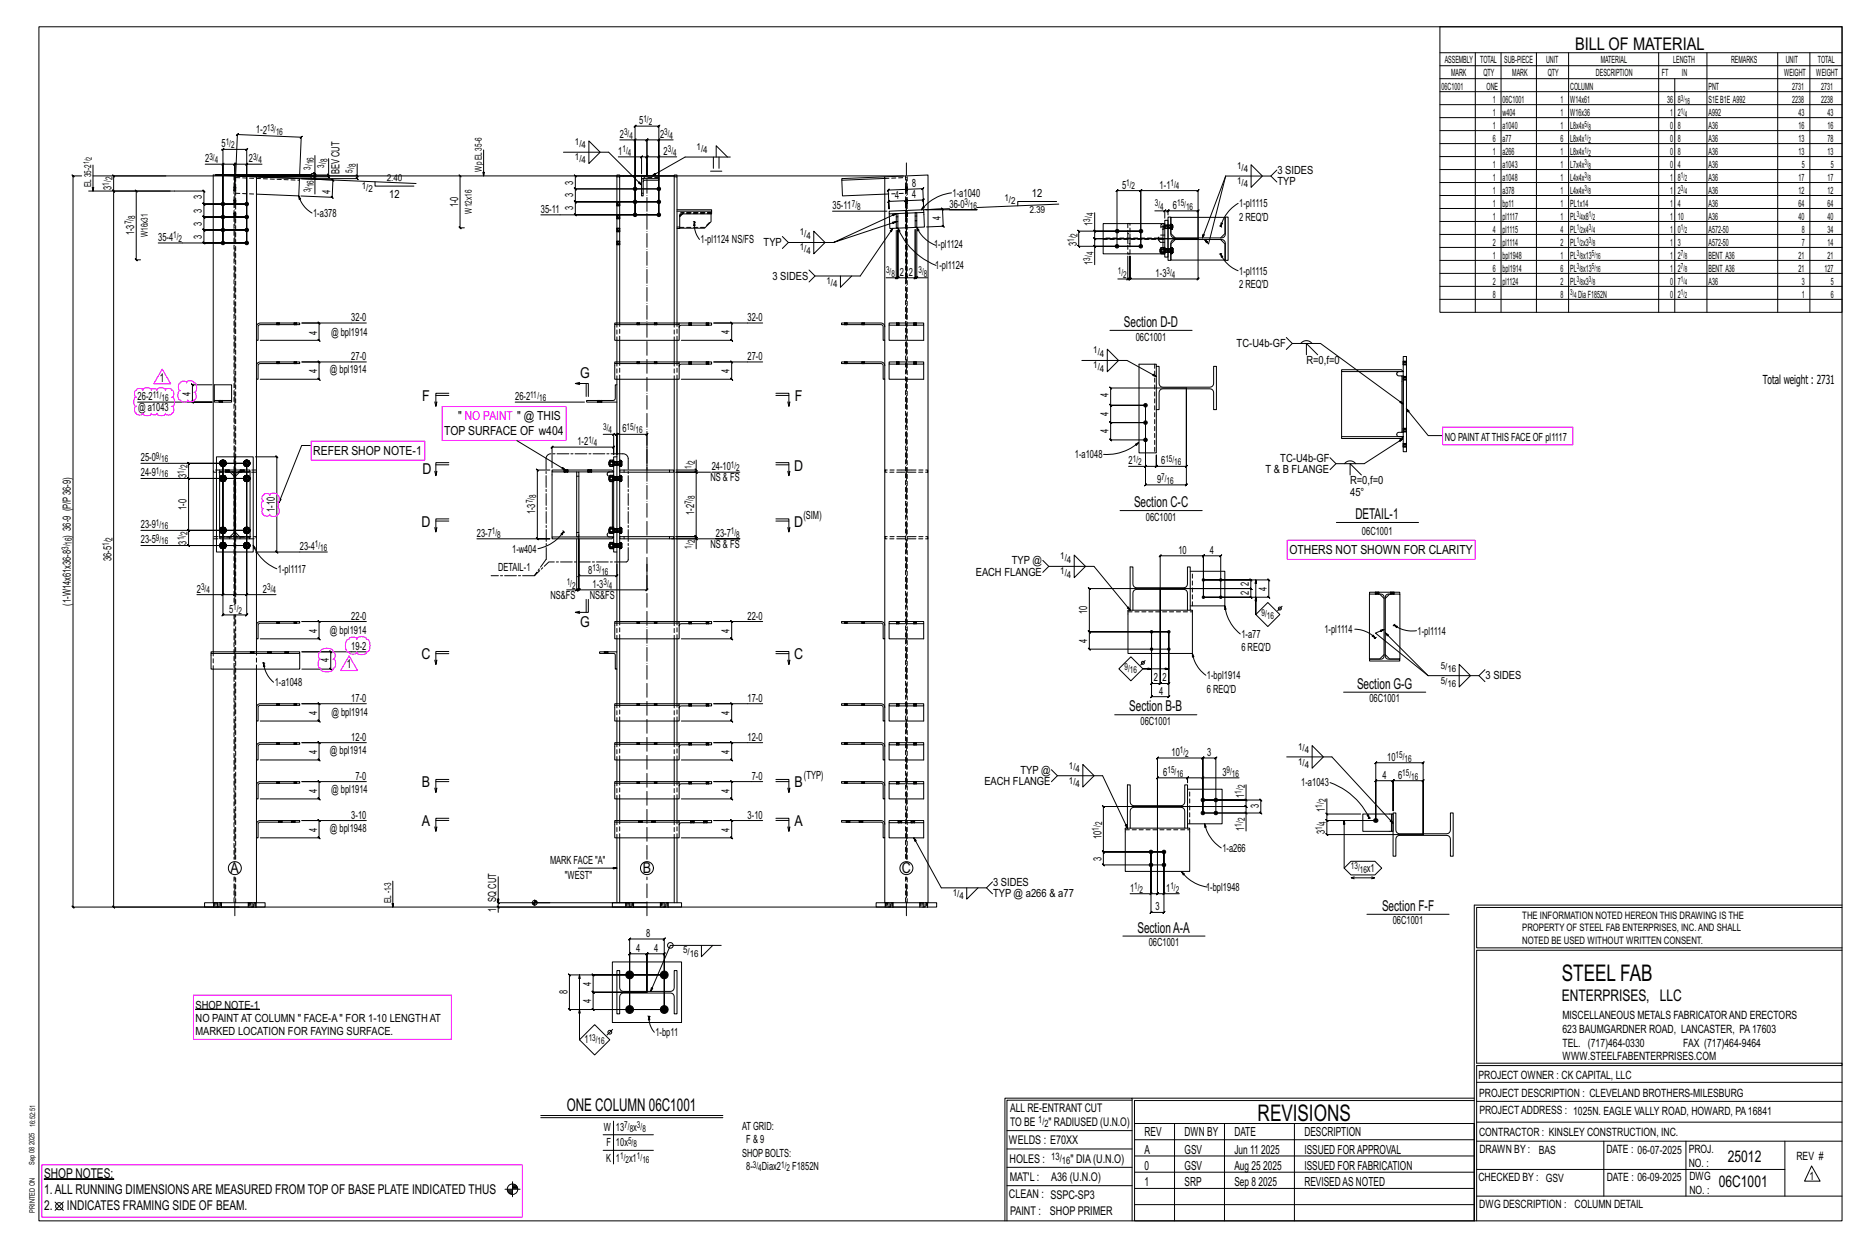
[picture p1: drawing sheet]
<svg xmlns="http://www.w3.org/2000/svg" width="914mm" height="610mm" viewBox="0 0 914 610" stroke-linecap="round" stroke-linejoin="round" font-family="sans-serif">
<defs><g id="words">
<g font-size="11.2">
<text x="764" y="480">STEEL FAB</text>
<text x="616" y="548">REVISIONS</text>
</g>
<g font-size="8.6">
<text x="771" y="24">BILL OF MATERIAL</text>
<text x="277" y="544">ONE COLUMN 06C1001</text>
</g>
<g font-size="7.9">
<text x="765" y="490">ENTERPRISES, LLC</text>
<text x="846" y="569">25012</text>
<text x="841" y="581">06C1001</text>
</g>
<g font-size="7.3">
<text x="550" y="160">Section D-D</text>
<text x="284" y="185">G</text>
<text x="207" y="196">F</text>
<text x="389" y="196">F</text>
<text x="207" y="232">D</text>
<text x="389" y="230">D</text>
<text x="555" y="248">Section C-C</text>
<text x="206" y="258">D</text>
<text x="389" y="258">D</text>
<text x="663" y="254">DETAIL-1</text>
<text x="284" y="307">G</text>
<text x="206" y="323">C</text>
<text x="389" y="323">C</text>
<text x="664" y="337">Section G-G</text>
<text x="553" y="348">Section B-B</text>
<text x="206" y="385">B</text>
<text x="389" y="385">B</text>
<text x="206" y="404">A</text>
<text x="389" y="404">A</text>
<text x="113" y="427">A</text>
<text x="315" y="427">B</text>
<text x="441" y="427">C</text>
<text x="677" y="446">Section F-F</text>
<text x="557" y="456">SectionA-A</text>
</g>
<g font-size="6.6">
<text x="22" y="576">SHOP NOTES:</text>
<text x="22" y="584">1.ALL RUNNING DIMENSIONSARE MEASURED FROM TOP OF BASE PLATE INDICATED THUS</text>
<text x="22" y="592">2.</text>
<text x="33" y="592">INDICATES FRAMING SIDE OF BEAM.</text>
</g>
<g font-size="6.1">
<text x="863" y="188">Total weight : 2731</text>
<text x="224" y="206">&quot; NO PAINT &quot; @ THIS</text>
<text x="217" y="213">TOP SURFACE OF w404</text>
<text x="153" y="222">REFER SHOP NOTE-1</text>
<text x="631" y="271">OTHERS NOT SHOWN FOR CLARITY</text>
<text x="560" y="556">REV</text>
<text x="580" y="556">DWN BY</text>
<text x="604" y="556">DATE</text>
<text x="639" y="556">DESCRIPTION</text>
<text x="560" y="564">A</text>
<text x="580" y="564">GSV</text>
<text x="604" y="564">Jun 11</text>
<text x="617" y="564">2025</text>
<text x="639" y="564">ISSUED FORAPPROVAL</text>
<text x="560" y="572">0</text>
<text x="580" y="572">GSV</text>
<text x="604" y="572">Aug 25</text>
<text x="618" y="572">2025</text>
<text x="639" y="572">ISSUED FOR FABRICATION</text>
<text x="560" y="580">1</text>
<text x="580" y="580">SRP</text>
<text x="604" y="580">Sep 8</text>
<text x="616" y="580">2025</text>
<text x="639" y="580">REVISEDAS NOTED</text>
</g>
<g font-size="6">
<text x="78" y="187">1</text>
<text x="170" y="327">1</text>
</g>
<g font-size="5.9">
<text x="494" y="560">WELDS : E70XX</text>
<text x="494" y="569">HOLES :</text>
<text x="524" y="569">&quot; DIA(U.N.O)</text>
<text x="494" y="578">MAT'L :</text>
<text x="515" y="578">A36 (U.N.O)</text>
<text x="494" y="586">CLEAN : SSPC-SP3</text>
<text x="495" y="595">PAINT :</text>
<text x="514" y="595">SHOP PRIMER</text>
</g>
<g font-size="5.8">
<text x="494" y="544">ALL RE-ENTRANT CUT</text>
<text x="494" y="551">TO BE</text>
<text x="513" y="551">&quot; RADIUSED (U.N.O)</text>
</g>
<g font-size="5.6">
<text x="765" y="499">MISCELLANEOUS METALS FABRICATORAND ERECTORS</text>
<text x="765" y="505">623 BAUMGARDNER ROAD, LANCASTER, PA17603</text>
<text x="765" y="512">TEL. (717)464-0330</text>
<text x="824" y="512">FAX (717)464-9464</text>
<text x="765" y="519">WWW.STEELFABENTERPRISES.COM</text>
<text x="724" y="528">PROJECT OWNER : CK CAPITAL, LLC</text>
<text x="724" y="537">PROJECT DESCRIPTION : CLEVELAND BROTHERS-MILESBURG</text>
<text x="724" y="545">PROJECTADDRESS : 1025N. EAGLE VALLY ROAD, HOWARD, PA16841</text>
<text x="724" y="556">CONTRACTOR : KINSLEY CONSTRUCTION, INC.</text>
<text x="724" y="564">DRAWN BY :</text>
<text x="753" y="564">BAS</text>
<text x="786" y="564">DATE : 06-07-2025</text>
<text x="827" y="564">PROJ.</text>
<text x="879" y="568">REV #</text>
<text x="827" y="571">NO. :</text>
<text x="724" y="578">CHECKED BY : GSV</text>
<text x="787" y="578">DATE : 06-09-2025</text>
<text x="827" y="578">DWG</text>
<text x="886" y="578">1</text>
<text x="827" y="584">NO. :</text>
<text x="724" y="591">DWG DESCRIPTION : COLUMN DETAIL</text>
</g>
<g font-size="5.5">
<text x="125" y="65" transform="rotate(2 125 65)">1-2</text>
<text x="313" y="61">5</text>
<text x="303" y="67">2</text>
<text x="323" y="67">2</text>
<text x="108" y="72">5</text>
<text x="303" y="76">1</text>
<text x="325" y="76">2</text>
<text x="100" y="79">2</text>
<text x="122" y="79">2</text>
<text x="166" y="85" transform="rotate(-90 166 85)">BEV CUT</text>
<text x="625" y="85">3 SIDES</text>
<text x="55" y="93" transform="rotate(-90 55 93)">3</text>
<text x="162" y="95" transform="rotate(-88 162 95)">4</text>
<text x="281" y="91" transform="rotate(-90 281 91)">3</text>
<text x="446" y="92" transform="rotate(-2 446 92)">8</text>
<text x="549" y="92">5</text>
<text x="568" y="92">1-1</text>
<text x="625" y="91">TYP</text>
<text x="99" y="98" transform="rotate(-90 99 98)">3</text>
<text x="191" y="97">12</text>
<text x="224" y="101" transform="rotate(-90 224 101)">1-0</text>
<text x="281" y="97" transform="rotate(-90 281 97)">3</text>
<text x="438" y="97" transform="rotate(-2 438 97)">4</text>
<text x="446" y="97" transform="rotate(-2 446 97)">4</text>
<text x="465" y="102">36-0</text>
<text x="466" y="96">1-a1040</text>
<text x="505" y="97">12</text>
<text x="607" y="101">1-pl1115</text>
<text x="99" y="104" transform="rotate(-90 99 104)">3</text>
<text x="153" y="106">1-a378</text>
<text x="265" y="104">35-11</text>
<text x="281" y="103" transform="rotate(-90 281 103)">3</text>
<text x="408" y="102">35-11</text>
<text x="461" y="108" transform="rotate(-92 461 108)">4</text>
<text x="574" y="102">6</text>
<text x="607" y="108">2 REQ'D</text>
<text x="99" y="110" transform="rotate(-90 99 110)">3</text>
<text x="535" y="110" transform="rotate(-90 535 110)">1</text>
<text x="66" y="115" transform="rotate(-90 66 115)">1-3</text>
<text x="77" y="118">35-4</text>
<text x="99" y="117" transform="rotate(-90 99 117)">3</text>
<text x="343" y="119">1-pl1124 NS/FS</text>
<text x="374" y="120">TYP</text>
<text x="457" y="122">1-pl1124</text>
<text x="527" y="120" transform="rotate(-90 527 120)">3</text>
<text x="458" y="132">1-pl1124</text>
<text x="535" y="129" transform="rotate(-90 535 129)">1</text>
<text x="378" y="137">3 SIDES</text>
<text x="440" y="135">2</text>
<text x="445" y="135">2</text>
<text x="566" y="135">1-3</text>
<text x="607" y="134">1-pl1115</text>
<text x="607" y="141">2 REQ'D</text>
<text x="172" y="157">32-0</text>
<text x="366" y="157">32-0</text>
<text x="155" y="164" transform="rotate(-90 155 164)">4</text>
<text x="162" y="164">@ bpl1914</text>
<text x="357" y="164" transform="rotate(-90 357 164)">4</text>
<text x="556" y="167">06C1001</text>
<text x="605" y="170">TC-U4b-GF</text>
<text x="172" y="176">27-0</text>
<text x="366" y="176">27-0</text>
<text x="639" y="178">R=0,f=0</text>
<text x="155" y="183" transform="rotate(-90 155 183)">4</text>
<text x="161" y="182">@ bpl1914</text>
<text x="357" y="183" transform="rotate(-90 357 183)">4</text>
<text x="67" y="196">26-2</text>
<text x="93" y="194" transform="rotate(-90 93 194)">4</text>
<text x="252" y="196">26-2</text>
<text x="543" y="194" transform="rotate(-90 543 194)">4</text>
<text x="68" y="201">@ a1043</text>
<text x="543" y="204" transform="rotate(-90 543 204)">4</text>
<text x="305" y="212">6</text>
<text x="543" y="212" transform="rotate(-90 543 212)">4</text>
<text x="707" y="216">NO PAINTATTHIS FACE OF pl1117</text>
<text x="283" y="218">1-2</text>
<text x="69" y="226">25-0</text>
<text x="526" y="224">1-a1048</text>
<text x="552" y="227">2</text>
<text x="568" y="227">6</text>
<text x="627" y="226">TC-U4b-GF</text>
<text x="69" y="233">24-9</text>
<text x="91" y="234" transform="rotate(-90 91 234)">3</text>
<text x="348" y="230">24-10</text>
<text x="620" y="231">T &amp; B FLANGE</text>
<text x="348" y="236">NS &amp; FS</text>
<text x="566" y="236">9</text>
<text x="661" y="237">R=0,f=0</text>
<text x="661" y="242">45°</text>
<text x="91" y="249" transform="rotate(-90 91 249)">1-0</text>
<text x="135" y="250" transform="rotate(-90 135 250)">1-10</text>
<text x="262" y="252" transform="rotate(-90 262 252)">1-3</text>
<text x="340" y="252" transform="rotate(-90 340 252)">1-2</text>
<text x="393" y="254">(SIM)</text>
<text x="561" y="255">06C1001</text>
<text x="35" y="263" transform="rotate(-90 35 263)">) 36-9 (P/P36-9)</text>
<text x="69" y="258">23-9</text>
<text x="233" y="263">23-7</text>
<text x="350" y="263">23-7</text>
<text x="667" y="262">06C1001</text>
<text x="69" y="266">23-5</text>
<text x="91" y="266" transform="rotate(-90 91 266)">3</text>
<text x="147" y="269">23-4</text>
<text x="348" y="268">NS &amp; FS</text>
<text x="55" y="274" transform="rotate(-90 55 274)">36-5</text>
<text x="251" y="270">1-w404</text>
<text x="577" y="271">10</text>
<text x="592" y="271">4</text>
<text x="136" y="280">1-pl1117</text>
<text x="244" y="279">DETAIL-1</text>
<text x="288" y="281">8</text>
<text x="478" y="282">EACH FLANGE</text>
<text x="495" y="276">TYP @</text>
<text x="290" y="288">1-3</text>
<text x="611" y="287" transform="rotate(-90 611 287)">2</text>
<text x="96" y="290">2</text>
<text x="129" y="290">2</text>
<text x="269" y="293">NS&amp;FS</text>
<text x="289" y="293">NS&amp;FS</text>
<text x="611" y="291" transform="rotate(-90 611 291)">2</text>
<text x="620" y="289" transform="rotate(-90 620 289)">4</text>
<text x="35" y="296" transform="rotate(-90 35 296)">(1-W14x61x36-8</text>
<text x="112" y="300">5</text>
<text x="172" y="303">22-0</text>
<text x="366" y="303">22-0</text>
<text x="532" y="301" transform="rotate(-90 532 301)">10</text>
<text x="155" y="310" transform="rotate(-90 155 310)">4</text>
<text x="161" y="310">@ bpl1914</text>
<text x="357" y="310" transform="rotate(-90 357 310)">4</text>
<text x="648" y="310">1-pl1114</text>
<text x="694" y="310">1-pl1114</text>
<text x="172" y="318">19-2</text>
<text x="532" y="314" transform="rotate(-90 532 314)">4</text>
<text x="608" y="312">1-a77</text>
<text x="608" y="319">6 REQ'D</text>
<text x="161" y="324" transform="rotate(-90 161 324)">4</text>
<text x="134" y="336">1-a1048</text>
<text x="565" y="333">2</text>
<text x="569" y="333">2</text>
<text x="591" y="332">1-bpl1914</text>
<text x="727" y="332">3 SIDES</text>
<text x="567" y="340">4</text>
<text x="591" y="339">6 REQ'D</text>
<text x="172" y="343">17-0</text>
<text x="366" y="343">17-0</text>
<text x="670" y="344">06C1001</text>
<text x="155" y="350" transform="rotate(-90 155 350)">4</text>
<text x="162" y="350">@ bpl1914</text>
<text x="357" y="350" transform="rotate(-90 357 350)">4</text>
<text x="558" y="355">06C1001</text>
<text x="172" y="362">12-0</text>
<text x="366" y="362">12-0</text>
<text x="155" y="369" transform="rotate(-90 155 369)">4</text>
<text x="161" y="369">@ bpl1914</text>
<text x="357" y="369" transform="rotate(-90 357 369)">4</text>
<text x="573" y="370">10</text>
<text x="591" y="370">3</text>
<text x="679" y="372">10</text>
<text x="174" y="381">7-0</text>
<text x="368" y="381">7-0</text>
<text x="394" y="381">(TYP)</text>
<text x="500" y="379">TYP @</text>
<text x="569" y="380">6</text>
<text x="598" y="380">3</text>
<text x="677" y="381">4</text>
<text x="684" y="381">6</text>
<text x="155" y="388" transform="rotate(-90 155 388)">4</text>
<text x="162" y="388">@ bpl1914</text>
<text x="357" y="388" transform="rotate(-90 357 388)">4</text>
<text x="482" y="384">EACH FLANGE</text>
<text x="637" y="385">1-a1043</text>
<text x="609" y="390" transform="rotate(-90 609 390)">1</text>
<text x="616" y="395" transform="rotate(-90 616 395)">3</text>
<text x="172" y="400">3-10</text>
<text x="366" y="400">3-10</text>
<text x="649" y="397" transform="rotate(-90 649 397)">1</text>
<text x="155" y="407" transform="rotate(-90 155 407)">4</text>
<text x="161" y="407">@ bpl1948</text>
<text x="357" y="407" transform="rotate(-90 357 407)">4</text>
<text x="609" y="407" transform="rotate(-90 609 407)">1</text>
<text x="539" y="410" transform="rotate(-90 539 410)">10</text>
<text x="649" y="408" transform="rotate(-90 649 408)">3</text>
<text x="598" y="417">1-a266</text>
<text x="269" y="423">MARK FACE &quot;A&quot;</text>
<text x="539" y="421" transform="rotate(-90 539 421)">3</text>
<text x="276" y="430">&quot;WEST&quot;</text>
<text x="669" y="426">x1</text>
<text x="486" y="433">3 SIDES</text>
<text x="553" y="436">1</text>
<text x="571" y="436">1</text>
<text x="590" y="436">1-bpl1948</text>
<text x="243" y="441" transform="rotate(-90 243 441)">SQ CUT</text>
<text x="486" y="439">TYP @ a266 &amp; a77</text>
<text x="243" y="446" transform="rotate(-90 243 446)">1</text>
<text x="566" y="445">3</text>
<text x="682" y="452">06C1001</text>
<text x="316" y="458">8</text>
<text x="311" y="466">4</text>
<text x="320" y="466">4</text>
<text x="562" y="463">06C1001</text>
<text x="289" y="482" transform="rotate(-90 289 482)">4</text>
<text x="278" y="487" transform="rotate(-90 278 487)">8</text>
<text x="289" y="491" transform="rotate(-90 289 491)">4</text>
<text x="96" y="493">SHOP NOTE-1</text>
<text x="96" y="500">NO PAINT AT COLUMN &quot; FACE-A &quot; FOR 1-10 LENGTH AT</text>
<text x="96" y="506">MARKED LOCATION FOR FAYING SURFACE.</text>
<text x="321" y="507">1-bp11</text>
<text x="286" y="510">1</text>
<text x="296" y="553">W</text>
<text x="302" y="553">13</text>
<text x="310" y="553">x</text>
<text x="363" y="553">AT GRID:</text>
<text x="297" y="561">F</text>
<text x="302" y="561">10x</text>
<text x="365" y="559">F &amp; 9</text>
<text x="297" y="568">K</text>
<text x="302" y="568">1</text>
<text x="308" y="568">x1</text>
<text x="363" y="566">SHOPBOLTS:</text>
<text x="365" y="572">8-</text>
<text x="373" y="572">Diax2</text>
<text x="388" y="572">F1852N</text>
</g>
<g font-size="5">
<text x="745" y="450">THE INFORMATION NOTED HEREON THIS DRAWING IS THE</text>
<text x="745" y="456">PROPERTY OF STEEL FAB ENTERPRISES, INC.AND SHALL</text>
<text x="745" y="462">NOTED BE USED WITHOUT WRITTEN CONSENT.</text>
<text x="508" y="550">1/</text>
<text x="511" y="551">2</text>
<text x="515" y="568">13/</text>
<text x="520" y="570">16</text>
</g>
<g font-size="4.9">
<text x="707" y="31">ASSEMBLY</text>
<text x="725" y="31">TOTAL</text>
<text x="736" y="31">SUB-PIECE</text>
<text x="757" y="31">UNIT</text>
<text x="784" y="31">MATERIAL</text>
<text x="819" y="31">LENGTH</text>
<text x="847" y="31">REMARKS</text>
<text x="874" y="31">UNIT</text>
<text x="890" y="31">TOTAL</text>
<text x="710" y="37">MARK</text>
<text x="726" y="37">QTY</text>
<text x="740" y="37">MARK</text>
<text x="758" y="37">QTY</text>
<text x="781" y="37">DESCRIPTION</text>
<text x="814" y="37">FT</text>
<text x="823" y="37">IN</text>
<text x="873" y="37">WEIGHT</text>
<text x="889" y="37">WEIGHT</text>
<text x="706" y="44">06C1001</text>
<text x="728" y="44">ONE</text>
<text x="769" y="44">COLUMN</text>
<text x="836" y="44">PNT</text>
<text x="877" y="44">2731</text>
<text x="891" y="44">2731</text>
<text x="731" y="50">1</text>
<text x="736" y="50">06C1001</text>
<text x="764" y="50">1</text>
<text x="769" y="50">W14x61</text>
<text x="816" y="50">36</text>
<text x="821" y="50">8</text>
<text x="836" y="50">S1EB1E A992</text>
<text x="877" y="50">2238</text>
<text x="891" y="50">2238</text>
<text x="731" y="57">1</text>
<text x="736" y="57">w404</text>
<text x="764" y="57">1</text>
<text x="769" y="57">W16x36</text>
<text x="818" y="57">1</text>
<text x="821" y="57">2</text>
<text x="836" y="57">A992</text>
<text x="880" y="57">43</text>
<text x="895" y="57">43</text>
<text x="731" y="63">1</text>
<text x="736" y="63">a1040</text>
<text x="764" y="63">1</text>
<text x="769" y="63">L8x4x</text>
<text x="818" y="63">0</text>
<text x="821" y="63">8</text>
<text x="836" y="63">A36</text>
<text x="880" y="63">16</text>
<text x="895" y="63">16</text>
<text x="731" y="69">6</text>
<text x="736" y="69">a77</text>
<text x="764" y="69">6</text>
<text x="769" y="69">L8x4x</text>
<text x="818" y="69">0</text>
<text x="821" y="69">8</text>
<text x="836" y="69">A36</text>
<text x="880" y="69">13</text>
<text x="895" y="69">78</text>
<text x="731" y="76">1</text>
<text x="736" y="76">a266</text>
<text x="764" y="76">1</text>
<text x="769" y="76">L8x4x</text>
<text x="818" y="76">0</text>
<text x="821" y="76">8</text>
<text x="836" y="76">A36</text>
<text x="880" y="76">13</text>
<text x="895" y="76">13</text>
<text x="731" y="82">1</text>
<text x="736" y="82">a1043</text>
<text x="764" y="82">1</text>
<text x="769" y="82">L7x4x</text>
<text x="818" y="82">0</text>
<text x="821" y="82">4</text>
<text x="836" y="82">A36</text>
<text x="882" y="82">5</text>
<text x="896" y="82">5</text>
<text x="731" y="88">1</text>
<text x="736" y="88">a1048</text>
<text x="764" y="88">1</text>
<text x="769" y="88">L4x4x</text>
<text x="818" y="88">1</text>
<text x="821" y="88">8</text>
<text x="836" y="88">A36</text>
<text x="880" y="88">17</text>
<text x="895" y="88">17</text>
<text x="731" y="95">1</text>
<text x="736" y="95">a378</text>
<text x="764" y="95">1</text>
<text x="769" y="95">L4x4x</text>
<text x="818" y="95">1</text>
<text x="821" y="95">2</text>
<text x="836" y="95">A36</text>
<text x="880" y="95">12</text>
<text x="895" y="95">12</text>
<text x="731" y="101">1</text>
<text x="736" y="101">bp11</text>
<text x="764" y="101">1</text>
<text x="769" y="101">PL1x14</text>
<text x="818" y="101">1</text>
<text x="821" y="101">4</text>
<text x="836" y="101">A36</text>
<text x="880" y="101">64</text>
<text x="895" y="101">64</text>
<text x="731" y="107">1</text>
<text x="736" y="107">pl1117</text>
<text x="764" y="107">1</text>
<text x="769" y="107">PL x8</text>
<text x="818" y="107">1</text>
<text x="821" y="107">10</text>
<text x="836" y="107">A36</text>
<text x="880" y="107">40</text>
<text x="895" y="107">40</text>
<text x="731" y="114">4</text>
<text x="736" y="114">pl1115</text>
<text x="764" y="114">4</text>
<text x="769" y="114">PL x4</text>
<text x="818" y="114">1</text>
<text x="821" y="114">0</text>
<text x="836" y="114">A572-50</text>
<text x="882" y="114">8</text>
<text x="895" y="114">34</text>
<text x="731" y="120">2</text>
<text x="736" y="120">pl1114</text>
<text x="764" y="120">2</text>
<text x="769" y="120">PL x3</text>
<text x="818" y="120">1</text>
<text x="821" y="120">3</text>
<text x="836" y="120">A572-50</text>
<text x="882" y="120">7</text>
<text x="895" y="120">14</text>
<text x="731" y="127">1</text>
<text x="736" y="127">bpl1948</text>
<text x="764" y="127">1</text>
<text x="769" y="127">PL x13</text>
<text x="818" y="127">1</text>
<text x="821" y="127">2</text>
<text x="836" y="127">BENT A36</text>
<text x="880" y="127">21</text>
<text x="895" y="127">21</text>
<text x="731" y="133">6</text>
<text x="736" y="133">bpl1914</text>
<text x="764" y="133">6</text>
<text x="769" y="133">PL x13</text>
<text x="818" y="133">1</text>
<text x="821" y="133">2</text>
<text x="836" y="133">BENT A36</text>
<text x="880" y="133">21</text>
<text x="893" y="133">127</text>
<text x="731" y="139">2</text>
<text x="736" y="139">pl1124</text>
<text x="764" y="139">2</text>
<text x="769" y="139">PL x3</text>
<text x="818" y="139">0</text>
<text x="821" y="139">7</text>
<text x="836" y="139">A36</text>
<text x="882" y="139">3</text>
<text x="896" y="139">5</text>
<text x="731" y="146">8</text>
<text x="764" y="146">8</text>
<text x="772" y="146">DiaF1852N</text>
<text x="818" y="146">0</text>
<text x="821" y="146">2</text>
<text x="882" y="146">1</text>
<text x="896" y="146">6</text>
</g>
<g font-size="4.7">
<text x="315" y="59">1/</text>
<text x="131" y="64" transform="rotate(2 131 64)">13/</text>
<text x="318" y="61">2</text>
<text x="110" y="71">1/</text>
<text x="135" y="66" transform="rotate(2 135 66)">16</text>
<text x="281" y="71">1/</text>
<text x="305" y="66">3/</text>
<text x="308" y="68">4</text>
<text x="325" y="66">3/</text>
<text x="328" y="68">4</text>
<text x="113" y="73">2</text>
<text x="285" y="73">4</text>
<text x="305" y="75">1/</text>
<text x="307" y="76">4</text>
<text x="327" y="75">3/</text>
<text x="330" y="76">4</text>
<text x="341" y="73">1/</text>
<text x="344" y="75">4</text>
<text x="102" y="78">3/</text>
<text x="105" y="80">4</text>
<text x="124" y="78">3/</text>
<text x="127" y="80">4</text>
<text x="152" y="83" transform="rotate(-90 152 83)">3/</text>
<text x="154" y="80" transform="rotate(-90 154 80)">16</text>
<text x="159" y="82" transform="rotate(-90 159 82)">3/</text>
<text x="160" y="79" transform="rotate(-90 160 79)">8</text>
<text x="174" y="82" transform="rotate(-90 174 82)">8</text>
<text x="236" y="84" transform="rotate(-90 236 84)">Wp EL35-6</text>
<text x="281" y="78">1/</text>
<text x="285" y="80">4</text>
<text x="606" y="83">1/</text>
<text x="55" y="88" transform="rotate(-90 55 88)">2</text>
<text x="173" y="85" transform="rotate(-90 173 85)">5/</text>
<text x="189" y="88" transform="rotate(2 189 88)">2.40</text>
<text x="606" y="90">1/</text>
<text x="609" y="84">4</text>
<text x="45" y="91" transform="rotate(-90 45 91)">EL35-2</text>
<text x="53" y="91" transform="rotate(-90 53 91)">1/</text>
<text x="152" y="94" transform="rotate(-90 152 94)">3/</text>
<text x="154" y="92" transform="rotate(-90 154 92)">16</text>
<text x="177" y="92">1/</text>
<text x="180" y="94">2</text>
<text x="551" y="91">1/</text>
<text x="554" y="93">2</text>
<text x="573" y="91">1/</text>
<text x="576" y="93">4</text>
<text x="609" y="92">4</text>
<text x="417" y="101">7/</text>
<text x="472" y="100">3/</text>
<text x="492" y="98">1/</text>
<text x="495" y="100">2</text>
<text x="565" y="101">3/</text>
<text x="576" y="101">15/</text>
<text x="66" y="107" transform="rotate(-90 66 107)">8</text>
<text x="231" y="105" transform="rotate(-90 231 105)">W12x16</text>
<text x="420" y="103">8</text>
<text x="475" y="102">16</text>
<text x="504" y="104" transform="rotate(-2 504 104)">2.39</text>
<text x="535" y="106" transform="rotate(-90 535 106)">4</text>
<text x="568" y="103">4</text>
<text x="581" y="103">16</text>
<text x="64" y="110" transform="rotate(-90 64 110)">7/</text>
<text x="534" y="108" transform="rotate(-90 534 108)">3/</text>
<text x="72" y="116" transform="rotate(-90 72 116)">W16x31</text>
<text x="85" y="117">1/</text>
<text x="87" y="118">2</text>
<text x="392" y="115">1/</text>
<text x="395" y="117">4</text>
<text x="526" y="118" transform="rotate(-90 526 118)">1/</text>
<text x="527" y="116" transform="rotate(-90 527 116)">2</text>
<text x="392" y="122">1/</text>
<text x="395" y="124">4</text>
<text x="535" y="125" transform="rotate(-90 535 125)">4</text>
<text x="534" y="127" transform="rotate(-90 534 127)">3/</text>
<text x="434" y="134">3/</text>
<text x="436" y="135">8</text>
<text x="450" y="134">3/</text>
<text x="452" y="135">8</text>
<text x="547" y="134">1/</text>
<text x="550" y="136">2</text>
<text x="571" y="134">3/</text>
<text x="574" y="136">4</text>
<text x="405" y="139">1/</text>
<text x="408" y="141">4</text>
<text x="535" y="173">1/</text>
<text x="538" y="175">4</text>
<text x="535" y="180">1/</text>
<text x="538" y="182">4</text>
<text x="75" y="194">11/</text>
<text x="79" y="196">16</text>
<text x="260" y="194">11/</text>
<text x="264" y="196">16</text>
<text x="295" y="210">3/</text>
<text x="298" y="212">4</text>
<text x="307" y="210">15/</text>
<text x="311" y="212">16</text>
<text x="288" y="217">1/</text>
<text x="291" y="218">4</text>
<text x="76" y="224">9/</text>
<text x="79" y="226">16</text>
<text x="340" y="227" transform="rotate(-90 340 227)">2</text>
<text x="555" y="226">1/</text>
<text x="557" y="228">2</text>
<text x="570" y="226">15/</text>
<text x="575" y="228">16</text>
<text x="76" y="232">1/</text>
<text x="79" y="234">16</text>
<text x="90" y="232" transform="rotate(-90 90 232)">1/</text>
<text x="92" y="229" transform="rotate(-90 92 229)">2</text>
<text x="339" y="229" transform="rotate(-90 339 229)">1/</text>
<text x="358" y="229">1/</text>
<text x="360" y="230">2</text>
<text x="568" y="235">7/</text>
<text x="571" y="237">16</text>
<text x="262" y="244" transform="rotate(-90 262 244)">8</text>
<text x="340" y="244" transform="rotate(-90 340 244)">8</text>
<text x="261" y="246" transform="rotate(-90 261 246)">7/</text>
<text x="339" y="247" transform="rotate(-90 339 247)">7/</text>
<text x="76" y="257">1/</text>
<text x="79" y="259">16</text>
<text x="92" y="262" transform="rotate(-90 92 262)">2</text>
<text x="241" y="261">1/</text>
<text x="243" y="263">8</text>
<text x="358" y="261">1/</text>
<text x="360" y="263">8</text>
<text x="34" y="269" transform="rotate(-90 34 269)">3/</text>
<text x="35" y="266" transform="rotate(-90 35 266)">16</text>
<text x="53" y="267" transform="rotate(-90 53 267)">1/</text>
<text x="55" y="265" transform="rotate(-90 55 265)">2</text>
<text x="76" y="265">9/</text>
<text x="79" y="266">16</text>
<text x="90" y="264" transform="rotate(-90 90 264)">1/</text>
<text x="154" y="268">1/</text>
<text x="157" y="269">16</text>
<text x="339" y="268" transform="rotate(-90 339 268)">1/</text>
<text x="340" y="266" transform="rotate(-90 340 266)">2</text>
<text x="519" y="274">1/</text>
<text x="522" y="275">4</text>
<text x="290" y="279">13/</text>
<text x="294" y="281">16</text>
<text x="519" y="281">1/</text>
<text x="277" y="286">1/</text>
<text x="295" y="286">3/</text>
<text x="522" y="283">4</text>
<text x="98" y="289">3/</text>
<text x="101" y="290">4</text>
<text x="131" y="289">3/</text>
<text x="133" y="290">4</text>
<text x="280" y="288">2</text>
<text x="298" y="288">4</text>
<text x="114" y="299">1/</text>
<text x="117" y="300">2</text>
<text x="618" y="301">9/</text>
<text x="620" y="303">16</text>
<text x="551" y="328">9/</text>
<text x="553" y="329">16</text>
<text x="705" y="327">5/</text>
<text x="709" y="329">16</text>
<text x="705" y="334">5/</text>
<text x="709" y="336">16</text>
<text x="578" y="369">1/</text>
<text x="580" y="370">2</text>
<text x="635" y="367">1/</text>
<text x="639" y="368">4</text>
<text x="683" y="371">15/</text>
<text x="523" y="376">1/</text>
<text x="526" y="378">4</text>
<text x="635" y="374">1/</text>
<text x="639" y="376">4</text>
<text x="688" y="373">16</text>
<text x="523" y="383">1/</text>
<text x="571" y="378">15/</text>
<text x="576" y="380">16</text>
<text x="600" y="378">9/</text>
<text x="603" y="380">16</text>
<text x="686" y="380">15/</text>
<text x="691" y="381">16</text>
<text x="526" y="385">4</text>
<text x="608" y="388" transform="rotate(-90 608 388)">1/</text>
<text x="609" y="386" transform="rotate(-90 609 386)">2</text>
<text x="647" y="395" transform="rotate(-90 647 395)">1/</text>
<text x="649" y="393" transform="rotate(-90 649 393)">2</text>
<text x="609" y="402" transform="rotate(-90 609 402)">2</text>
<text x="538" y="406" transform="rotate(-90 538 406)">1/</text>
<text x="540" y="404" transform="rotate(-90 540 404)">2</text>
<text x="608" y="405" transform="rotate(-90 608 405)">1/</text>
<text x="647" y="406" transform="rotate(-90 647 406)">1/</text>
<text x="649" y="403" transform="rotate(-90 649 403)">4</text>
<text x="661" y="425">13/</text>
<text x="666" y="427">16</text>
<text x="555" y="435">1/</text>
<text x="558" y="437">2</text>
<text x="573" y="435">1/</text>
<text x="576" y="437">2</text>
<text x="191" y="442" transform="rotate(-90 191 442)">EL-1-3</text>
<text x="466" y="438">1/</text>
<text x="470" y="440">4</text>
<text x="334" y="466">5/</text>
<text x="338" y="468">16</text>
<text x="288" y="509">13/</text>
<text x="293" y="511">16</text>
<text x="306" y="552">7/</text>
<text x="312" y="552">3/</text>
<text x="308" y="554">8</text>
<text x="314" y="554">8</text>
<text x="307" y="560">5/</text>
<text x="310" y="561">8</text>
<text x="304" y="567">1/</text>
<text x="306" y="569">2</text>
<text x="312" y="567">1/</text>
<text x="314" y="569">16</text>
<text x="369" y="571">3/</text>
<text x="371" y="573">4</text>
<text x="382" y="571">1/</text>
<text x="385" y="573">2</text>
</g>
<g font-size="4.2">
<text x="823" y="49">3/</text>
<text x="825" y="51">16</text>
<text x="823" y="56">1/</text>
<text x="825" y="57">4</text>
<text x="776" y="62">5/</text>
<text x="778" y="63">8</text>
<text x="776" y="68">1/</text>
<text x="778" y="70">2</text>
<text x="776" y="75">1/</text>
<text x="778" y="76">2</text>
<text x="776" y="81">3/</text>
<text x="778" y="82">8</text>
<text x="776" y="87">3/</text>
<text x="778" y="89">8</text>
<text x="823" y="87">1/</text>
<text x="825" y="89">2</text>
<text x="776" y="94">3/</text>
<text x="778" y="95">8</text>
<text x="823" y="94">3/</text>
<text x="825" y="95">4</text>
<text x="772" y="106">3/</text>
<text x="774" y="108">4</text>
<text x="778" y="106">1/</text>
<text x="780" y="108">2</text>
<text x="772" y="113">1/</text>
<text x="778" y="113">3/</text>
<text x="823" y="113">1/</text>
<text x="772" y="119">1/</text>
<text x="774" y="114">2</text>
<text x="778" y="119">3/</text>
<text x="780" y="114">4</text>
<text x="825" y="114">2</text>
<text x="772" y="125">3/</text>
<text x="774" y="121">2</text>
<text x="779" y="125">5/</text>
<text x="780" y="121">8</text>
<text x="823" y="125">7/</text>
<text x="772" y="132">3/</text>
<text x="774" y="127">8</text>
<text x="779" y="132">5/</text>
<text x="781" y="127">16</text>
<text x="823" y="132">7/</text>
<text x="825" y="127">8</text>
<text x="774" y="133">8</text>
<text x="781" y="133">16</text>
<text x="825" y="133">8</text>
<text x="772" y="138">3/</text>
<text x="774" y="140">8</text>
<text x="778" y="138">3/</text>
<text x="780" y="140">8</text>
<text x="823" y="138">1/</text>
<text x="825" y="140">4</text>
<text x="769" y="144">3/</text>
<text x="770" y="146">4</text>
<text x="823" y="144">1/</text>
<text x="825" y="146">2</text>
</g>
<g font-size="4">
<text x="44" y="80" transform="rotate(-90 44 80)">1/</text>
<text x="45" y="78" transform="rotate(-90 45 78)">2</text>
</g>
<g font-size="3.7">
<text x="17" y="551" transform="rotate(-90 17 551)">16:52:51</text>
<text x="17" y="560" transform="rotate(-90 17 560)">2025</text>
<text x="17" y="570" transform="rotate(-90 17 570)">Sep 08</text>
<text x="17" y="593" transform="rotate(-90 17 593)">PRINTED ON</text>
</g>
</g></defs>
<g fill="#000" stroke="#000" stroke-width=".49">
<path d="M96 494h31zM22 577h34z"/>
<circle cx="109" cy="100" r=".9"/>
<circle cx="121" cy="100" r=".9"/>
<circle cx="311" cy="92" r=".9"/>
<circle cx="311" cy="99" r=".9"/>
<circle cx="323" cy="99" r=".9"/>
<circle cx="323" cy="92" r=".9"/>
<circle cx="109" cy="119" r=".9"/>
<circle cx="109" cy="106" r=".9"/>
<circle cx="109" cy="113" r=".9"/>
<circle cx="121" cy="106" r=".9"/>
<circle cx="121" cy="119" r=".9"/>
<circle cx="121" cy="113" r=".9"/>
<circle cx="311" cy="105" r=".9"/>
<circle cx="323" cy="105" r=".9"/>
<circle cx="547" cy="113" r=".9"/>
<circle cx="559" cy="113" r=".9"/>
<circle cx="547" cy="120" r=".9"/>
<circle cx="558" cy="120" r=".9"/>
<circle cx="561" cy="198" r=".9"/>
<circle cx="561" cy="207" r=".9"/>
<circle cx="561" cy="215" r=".9"/>
<circle cx="589" cy="292" r=".6"/>
<circle cx="589" cy="284" r=".6"/>
<circle cx="598" cy="292" r=".6"/>
<circle cx="598" cy="284" r=".6"/>
<circle cx="564" cy="309" r=".6"/>
<circle cx="564" cy="318" r=".6"/>
<circle cx="572" cy="309" r=".6"/>
<circle cx="572" cy="318" r=".6"/>
<circle cx="589" cy="398" r=".9"/>
<circle cx="589" cy="391" r=".9"/>
<circle cx="595" cy="391" r=".9"/>
<circle cx="595" cy="398" r=".9"/>
<circle cx="563" cy="417" r=".9"/>
<circle cx="570" cy="417" r=".9"/>
<circle cx="673" cy="401" r="1"/>
<circle cx="563" cy="423" r=".9"/>
<circle cx="570" cy="423" r=".9"/>
<circle cx="308" cy="477" r="1.9"/>
<circle cx="325" cy="477" r="1.9"/>
<circle cx="308" cy="494" r="1.9"/>
<circle cx="325" cy="494" r="1.9"/>
</g>
<g fill="none" stroke="#000" stroke-width=".49">
<path d="M19 13h883v584h-883zM705 13h197v140h-197zM705 26h197M705 32h197M705 39h197M722 26v127M735 26v127M752 26v127M768 26v127M812 26v127M820 39v114M836 26v127"/>
<path d="M870 26v127M886 26v127M705 45h197M705 51h197M705 58h197M108 73h1v46v-39h-9M109 74l1-1zM109 73h12l-1 1 1-1v46v-39h7M121 80l-1 1zM154 76v9h-1l-1 1h-47h56v-8M237 73v13M276 74h22l16 17"/>
<path d="M288 69l6 5-6 6zM303 77h11v8M303 68h8v37v-43h-1l1-1v1h12h-1l1-1v1v43v-37h7M311 68l-1 1 1-1zM311 68h6l-1 1 1-1v18M314 77l1-1-1 1zM314 77h3h-1l1-1v1v9M323 68l-1 1zM323 77v-1l-1 1zM323 68h-6l-1 1 1-1v18M323 77h-6v-1l-1 1h1v9M331 77h-8v8"/>
<path d="M349 77v5M351 77v-6l5 6M352 77v5M357 77h-22l-16 9M705 64h197M705 70h197M705 77h197M40 86h-4h-1l1 1v-1v358l-1-1 1 1h408M43 93h13M46 81v12M46 86h396M66 93l1 1z"/>
<path d="M67 93v34h-1l1 1v-1h2M81 86h-25h-1l1 1v-1v7h-1l1 1v-1h44h-1l1 1v-1v7l-1-1 1 1h21h-21l-1-1 1 1v6h-1l1 1v-1h21h-21h-1l1 1v-1v7l-1-1 1 1h21h-21l-1-1 1 1v6l-1-1 1 1h21h-44M83 93h-27h-1l1 1v-1v351l-1-1 1 1h61M109 81l1-1zM109 80h6l-1 1 1-1v13v-13l-1 1 1-1h6M115 93h.1M115 92h.1M115 100h.1M115 98h.1M115 86l89 4M115 85l1-19 1-1-1 1 31 1v1l1-1h-1v19M116 86h38l1 1-1-1v1"/>
<path d="M126 87h21l-1 9-20-1M146 96l1 1-1 1zM146 96a14 14 0 0 0 7 8M154 87l1 1zM154 84l1 1zM154 85v1l1 1-1-1h-38M160 85l1 1zM161 86v1l-1-1 1 1h-34h25h1h1v8M174 86l1 1zM175 86v1h-1l1 1v-1h-27l15 1h-1l1 1v-1v9l-1-1 1 1-16-1M175 80v6h-59M184 89v2h19"/>
<path d="M225 86l1 1zM225 86v25l1 1-1-1h2M302 99h.1M302 87h1v71M302 87v-1h2h27v1M302 87v71M303 87l2-1h25v72M303 99h.1M314 87h9v1h-8v8h-1zM314 87v-1h9v1M317 86h-35h-1l1 1v-1v6h-1l1 1v-1h41h-41h-1l1 1v-1v7l-1-1 1 1h41h-41l-1-1 1 1v6h-1l1 1v-1h41h-58M330 87h1v71"/>
<path d="M348 84h5M412 88v8l21-1M433 87l-21 1v-1h21v73M433 87l21-1v356M435 92v1l17-1-1 1 1-1v10v-4v-1l-1 1h1h-9h1l-1 1v-1l1 5-1-5h1l-1 1v-1l-8 1 1-1-1 1v3v-9l-1 1zM443 93h.1M443 92h.1M443 100h.1M443 98h.1M444 93h.1M444 92h.1M444 100h.1"/>
<path d="M444 98h.1M466 94a22 22 0 0 0-15 9M517 99h-19v2M518 100l-40 2M600 86l-11 30M600 86l-8 33-2-2M606 99a19 19 0 0 0-8 12M612 81l6 5-6 6zM622 86l3 3M625 83l-3 3h-22M705 83h197M705 89h197"/>
<path d="M705 96h197M115 104h.1M115 106h.1M302 101h.1M302 105h.1M302 107h.1M302 112h.1M302 113h.1M302 118h.1M302 120h.1M303 101h.1M303 105h.1"/>
<path d="M303 107h.1M303 112h.1M303 113h.1M303 118h.1M303 120h.1M331 103h17v2h-15v1v6h-2M331 103h17M334 105l-1 1M339 108l1 1M340 109v1zM340 109a12 12 0 0 0 2 8M340 109h.1"/>
<path d="M348 105v3l-3 4h-12M383 116l3 3h22M386 119l-3 3M398 113l6 6-6 5zM408 103h26M435 103h17v1l-17 1zM435 105l1 7h3M437 112l-16 23h-22l-3-3M439 104l-31 15 31-11-2 1 2-1v4h1v-4M439 113v23h-5M439 104h1v4h-1v-3M440 112l1 1h-1z"/>
<path d="M443 104h.1M443 106h.1M444 104h.1M444 106h.1M448 108v3h1v-3M448 111l-8 1a34 34 0 0 0 18 18M448 104h1v4h-1v-4M449 111l1 2h-1zM449 112v24h5M452 101v1l-1 1zM452 104l1 7h-4a17 17 0 0 0 9 9M465 103h13h-25l8-1 1 1-1-1 1 9-1-1 1 1h-8"/>
<path d="M465 102l-13 1M535 120l1 1zM535 113l1 1zM536 104v9h23h-31l1 1-1-1v7l1 1-1-1h30h-22v9M536 113v4l-1-1 1 1h50M552 109h1M565 103h5v4M569 110l-29-1v15h29M569 112v9M569 109h1M570 112h.1M570 110h.1"/>
<path d="M570 109h.1M570 108h2v18h-2zM570 103v1l1-1zM570 103h2l-1 1 1-1M572 112h.1M572 110h.1M572 106h1v9l1 1h1h24l1-1v-9h1v21h-1v-8l-1-1-1-1h-24l-1 2v8h-1zM572 105v-2l-1 1 1-1h14v1l1-1h-1v14M573 112h.1M573 110h.1M573 109v-3h27v8l-3 2M573 112v2l2 2"/>
<path d="M575 117l-2 2v2M586 117h-50l-1-1 1 1v3M586 117v19h1l-1 1v-1h-33h1l-1 1v-1v-11v11h1l-1 1v-1h-1M586 117v-24h1l-1 1v-1h-28h1l-1 1v-1v27v-27h1l-1 1v-1h-11l-1 1 1-1v27M597 110l1 1M597 117l3 2v8h-27v-3M598 111h.1M598 109v2zM705 102h197M705 108h197M705 115h197M399 135l-3 3"/>
<path d="M411 135v6l6-6M439 136h1h-1l1-1v1v-23v23h-1l1-1v1h4h-1l1-1v1v-33v33h-1l1-1v1h4h-1l1-1v1v-24v24h-1l1-1v1h1M439 135l-1 1zM449 136v-1l-1 1zM552 136v1l1-1zM552 124h1M552 125v11h-5M570 121v3zM570 122h-2v1h2M570 121h-2v3h2h-1M570 123h.1M570 122h.1"/>
<path d="M570 124h.1M572 123h.1M572 122h.1M573 123l1 1M573 123h1M573 122l1 1M573 121l1 1M573 123h.1M573 122h.1M574 121v1M574 122l-1-1v3h1M574 124h-1"/>
<path d="M574 122h.1M597 124l2 2h-1zM597 124a16 16 0 0 0 9 8M597 124h.1M598 124h-1M705 121h197M705 127h197M705 134h197M126 160v-73l-22-1v233M126 159l1-1h20v1h-20l-1 1v6v-6zM136 158h.1M136 159h.1"/>
<path d="M137 158h.1M137 159h.1M144 158h.1M144 159h.1M145 158h.1M145 159h.1M179 158h-31h8l1 1-1-1v8l1 1-1-1h-29M301 158h31v1h-31zM301 159v7h31v-7M312 158h.1M312 159h.1M313 158h.1"/>
<path d="M313 159h.1M320 158h.1M320 159h.1M322 158h.1M322 159h.1M332 158h16v1h-14l-2 1M337 158h.1M337 159h.1M338 158h.1M338 159h.1M346 158h.1M346 159h.1"/>
<path d="M347 158h.1M347 159h.1M373 158h-24h9l1 1-1-1v8l1 1-1-1h-24M412 158h20l1 1v7h-1v-6v-1h-20zM413 158h.1M413 159h.1M415 158h.1M415 159h.1M422 158h.1M422 159h.1M423 158h.1M423 159h.1"/>
<path d="M435 158h17v1h-17zM435 159v7h17v-7M439 158h.1M439 159h.1M440 158h.1M440 159h.1M447 158h.1M447 159h.1M449 158h.1M449 159h.1M705 140h197M705 146h197"/>
<path d="M126 166v13M126 178l1-1h20v1h-20l-1 1v7v-7zM136 177h.1M136 178h.1M137 177h.1M137 178h.1M144 177h.1M144 178h.1M145 177h.1M145 178h.1M179 177h-31h8l1 1-1-1v9v-1l1 1h-1h-29M301 177h31v1h-31z"/>
<path d="M301 178v8h31v-8M302 166v11M303 166v11M312 177h.1M312 178h.1M313 177h.1M313 178h.1M320 177h.1M320 178h.1M322 177h.1M322 178h.1M330 166v11"/>
<path d="M331 166v11M332 177h16v1h-14l-2 1M337 177h.1M337 178h.1M338 177h.1M338 178h.1M346 177h.1M346 178h.1M347 177h.1M347 178h.1M373 177h-24h9l1 1-1-1v9v-1l1 1h-1h-24M412 177h20l1 1v8h-1v-7v-1h-20z"/>
<path d="M413 177h.1M413 178h.1M415 177h.1M415 178h.1M422 177h.1M422 178h.1M423 177h.1M423 178h.1M433 166v13M435 177h17v1h-17zM435 178v8h17v-8M439 177h.1"/>
<path d="M439 178h.1M440 177h.1M440 178h.1M447 177h.1M447 178h.1M449 177h.1M449 178h.1M530 176h22l14 8M542 171l6 5-6 6zM543 162h41M566 179h1v9l1 1h1h24l1-1v-9h1v21h-1v-8v-1l-2-1h-23l-2 2v8h-1zM566 179v-1h-8v44h8v-22"/>
<path d="M630 165l3 3h13l41 30M633 168l-3 3M637 168a3 3 0 0 1 5 0M639 174v-6l6 6M687 178h.1M687 177h.1M687 174h1v47h-1zM688 178h.1M688 177h.1M104 188h-10l1 1-1-1v9v-1l1 1h-1h10h-37M105 196h8v1h-8zM105 196v-8h8v8"/>
<path d="M126 186v120M213 197v2M213 193h7M220 192h-7v7l1-2M252 197h34M284 188h-2h6v6M284 187l-2 1M287 188v6M292 196h.1M292 197h.1M295 196h.1M295 197h.1"/>
<path d="M302 188h-1v7v1h-14v1h15M302 186v118M303 186v118M330 186v118M331 186v118M380 192h6v7l1-2M380 193h6M386 197v2M433 186v120M581 190v47l-1 1 1-1h-20l-1 1 1-1v-39v30h-9M581 190h-37l-1-1 1 1v8h-1l1 1v-1h17h-17h-1l1 1v-1v9l-1-1 1 1h17h-17l-1-1 1 1v8h-1l1 1v-1h17M581 190v38l-1 1 1-1h-15h1l-1 1v-1v-5v5h1l-1 1v-1h-5"/>
<path d="M657 181h29l1 1h-30zM657 182v32M686 184h1v28h-1M687 186h.1M687 184h.1M687 182h-2a1.1 1.1 0 0 0-1 1 1.1 1.1 0 0 0 1 1h1v28h-1a1.1 1.1 0 0 0-1 1 1.1 1.1 0 0 0 1 1h2M688 200l11 13h7M688 186h.1M688 184h.1M152 218h-4l-11 28M253 216l24 14M295 212h5v10v-3l1-1-1 1h-30l1-1-1 1v10"/>
<path d="M300 212v1l1-1zM300 212h2l-1 1 1-1v10v-10l-1 1 1-1h15l-1 1 1-1v18M556 217h1l-1 1zM557 217a24 24 0 0 1-17 5M657 214h30l-1 1h-29zM687 215l-19 12h-14l-3-3M687 211h.1M687 210h.1M687 219h.1M687 217h.1M688 211h.1M688 210h.1"/>
<path d="M688 219h.1M688 217h.1M69 227h52h-29v-1l1 1h-1v7l1 1-1-1h29h-52M106 224h18v46h-18zM108 231h6l1 1v30l-2 1h-5v1h14v-1h-6l-1-2v-29l2-1h5v-1h-14v33h5l2-2M108 233h2l1 1-1 1h-2v-1zM108 225h2l1 2-1 1h-2v-1zM110 230h.1M110 231h.1M112 230h.1M112 231h.1M113 231l2 2"/>
<path d="M117 231l-2 2M118 230h.1M118 231h.1M120 230h.1M120 231h.1M120 225h2v2v1h-2l-1-1zM120 233h2v1v1h-2l-1-1zM121 234h-29l1 1-1-1v25l1 1-1-1h29h-29l1 1-1-1v8v-1l1 1h-1h29h-52M122 231v32h-5l-2-2M125 224h11l-1-1 1 1v46h-1l1 1v-1h-11M213 231v2M213 227h7"/>
<path d="M220 226h-7v7l1-2M269 230h-6v-1l1 1h-1v34v-1l1 1h-1h6h-36M270 231v32M276 230h.1M276 231h.1M278 230h.1M278 231h.1M282 231h1v32h-1zM282 231h-12v-1h30v1h-17M288 230h.1M288 231h.1M290 230h.1"/>
<path d="M290 231h.1M298 231a1.1 1.1 0 0 0-1 1 1.1 1.1 0 0 0 2 1M298 226v1h2M298 233v2h2M298 226h2M298 233h2M300 236v22M300 225v3zM300 232v4zM300 225h-2v3h2M300 233h-2v3h2M300 228h.1"/>
<path d="M300 226h.1M300 235h.1M300 233h.1M302 228h.1M302 226h.1M302 235h.1M302 233h.1M302 224h-2v46h2M303 228h1h-1M303 227l1 1M303 227h1M303 226l1 1"/>
<path d="M303 225l1 1M303 235h1h-1M303 235h1M303 234l1 1M303 234h1M303 233l1 1M303 228h.1M303 226h.1M303 235h.1M303 233h.1M303 230h27v1h-27zM304 225v1"/>
<path d="M304 233h.1M304 226l-1-1v3h1M304 233h-1v3h1M331 231h10h-1l1 1v-1v32l-1-1 1 1h-10h10l-1-1 1 1v1M331 231h17M340 229l1 1zM341 225v5h-10M341 230v1h-1l1 1v-1h-10M348 231h14M380 226h6v7l1-2M380 227h6M386 231v2"/>
<path d="M560 229l1-1zM654 227l-3 3M658 227a3 3 0 0 1 6 0M661 232v-5l5 5M69 259h52M108 258h2l1 1-1 2h-2v-2zM120 258h2v1v2h-2l-1-2zM213 258v2M213 255h7M220 254h-7v6l1-2M276 260h.1M298 259v1h2"/>
<path d="M298 259h2M300 258v3zM300 258h-2v3h2M300 259h.1M302 259h.1M303 259l1 1M303 258l1 1M303 259h.1M304 258v1M304 259l-1-1v3h1M380 254h6v6l1-2M380 255h6"/>
<path d="M386 258v2M548 250h40M654 256h40M108 266h2l1 1-1 1h-2v-1zM120 266h2v1v1h-2l-1-1zM124 267l1 1-1 1zM124 267a21 21 0 0 0 12 11M136 270h24M270 263h30v1h-30zM275 261l1-1-1 2zM276 260a20 20 0 0 1-13 8M276 260v1"/>
<path d="M282 264v25h-5M283 262v20l1-1-1 1h19h-1l1-1v1v-6M299 261a1.1 1.1 0 0 0-2 1 1.1 1.1 0 0 0 1 1h2M300 265v3zM300 266h-2v2h2M300 265h-2v3h2M300 260h.1M300 268h.1M300 266h.1M300 261h.1M302 260h.1M302 268h.1"/>
<path d="M302 266h.1M303 261l1-1-1 1M303 260h1M303 268h1h-1M303 267l1 1M303 266l1 1M303 265l1 1M303 260h.1M303 268h.1M303 266h.1M303 263h27v1h-27zM304 265v1"/>
<path d="M304 266l-1-1v3h1M317 276v13v-1l-1 1h1h-34l1-1-1 1v-25v25l1-1-1 1h-1M329 264h12v4M331 264h31h-12M340 263l1 1zM510 274l3 3h23l17 22-1-2 1 2h28M513 277l-3 3M526 272l5 5-5 6zM553 277h2v9v1l1 1 24-1 1-1v-9h2v22h1v21h-32v-21h1zM583 279h17v17h-17M96 291h13v-64v74l1-1-1 1h12h-1l1-1v1v-74v64h14M109 291l1-1z"/>
<path d="M109 291h6h-1l1-1v1v-67v67h-1l1-1v1h6M121 291v-1l-1 1zM282 289l1-1zM284 299l-2 1M287 293v7M288 293v7h-6h2M555 299v-9v-1l1-1h24l1 2v9h2M568 288h44h1l-1-1v1v-4h1l-1-1v1h-23h32v-1l1 1h-1v8l1 1-1-1h-32h23l1 1-1-1v-4h1l-1-1v1zM598 292v-20v-1l-1 1h1h-9l1-1-1 1v20v-20l1-1-1 1h-21v-1l-1 1h1v16h-35v-1l1 1h-1v21l1 1-1-1h39h-39l1 1-1-1v9v-1l1 1h-1h39M600 296v2h-1zM600 296a21 21 0 0 0 7 14M615 284v17v-9"/>
<path d="M628 297l-3 2M670 291v31h5l2-2M673 290h.1M673 291h.1M675 290h.1M675 291h.1M675 291l2 2M680 291l-2 2M681 290h.1M681 291h.1M682 290h.1M682 291h.1"/>
<path d="M685 291v-1h-15v1h7v1v30h-1h-6v1h15v-1h-5h-2v-30l1-1h6v31h-5l-2-2M103 319h44v1h-44zM103 320v7h44v-7M123 319h.1M123 320h.1M124 319h.1M124 320h.1M126 313v6M126 305l1-1h20v1h-20l-1 1v7v-7zM131 319h.1M131 320h.1M133 319h.1"/>
<path d="M133 320h.1M136 304h.1M136 305h.1M137 304h.1M137 305h.1M139 319h.1M139 320h.1M141 319h.1M141 320h.1M144 304h.1M144 305h.1M145 304h.1"/>
<path d="M145 305h.1M179 304h-31h8l1 1-1-1v9v-1l1 1h-1h-29M179 319h-31h14l-1-1 1 1v8h-1l1 1v-1h-14M213 320h7M220 319h-7v6l1-2M294 319h8v8h-1v-7h-7zM296 319h.1M296 320h.1M298 319h.1M298 320h.1M301 304h31v1h-31zM301 305v8h31v-8"/>
<path d="M302 313v6M303 313v31M312 304h.1M312 305h.1M313 304h.1M313 305h.1M320 304h.1M320 305h.1M322 304h.1M322 305h.1M330 313v31M331 313v31"/>
<path d="M332 304h16v1h-14l-2 1M337 304h.1M337 305h.1M338 304h.1M338 305h.1M346 304h.1M346 305h.1M347 304h.1M347 305h.1M373 304h-24h9l1 1-1-1v9v-1l1 1h-1h-24M380 319h6v6l1-2M380 320h6"/>
<path d="M412 304h20l1 1v8h-1v-7v-1h-20zM413 304h.1M413 305h.1M415 304h.1M415 305h.1M422 304h.1M422 305h.1M423 304h.1M423 305h.1M433 313v33M435 304h17v1h-17zM435 305v8h17v-8"/>
<path d="M439 304h.1M439 305h.1M440 304h.1M440 305h.1M447 304h.1M447 305h.1M449 304h.1M449 305h.1M584 320v1zM584 320a16 16 0 0 0 6 10M615 301l6-6 5 6-5 6zM663 308a14 14 0 0 1 10 4"/>
<path d="M672 311l1 1-1-1zM673 312h.1M674 312h-1M677 308l-4 2 26 21M678 310l21 21M682 306h2v1zM682 306a15 15 0 0 0 11 3M682 306h.1M683 305l-1 1M104 327v115M126 327v19M128 324h1"/>
<path d="M129 324l1 2h-1zM129 324a14 14 0 0 0 5 10M129 324h1M213 323v2M302 327v17M386 323v2M548 327l6-6 5 6-5 6zM561 323l-3 2M564 327h-5h13M658 339h40M714 325l6 6-6 5zM724 331l3 2"/>
<path d="M727 328l-3 3h-25M126 353v12M126 345l1-1h20v1h-20l-1 1v7v-7zM136 344h.1M136 345h.1M137 344h.1M137 345h.1M144 344h.1M144 345h.1M145 344h.1M145 345h.1M179 344h-31h8l1 1-1-1v9v-1l1 1h-1h-29"/>
<path d="M301 344h31v1h-31zM301 345v8h31v-8M302 353v10M303 353v10M312 344h.1M312 345h.1M313 344h.1M313 345h.1M320 344h.1M320 345h.1M322 344h.1M322 345h.1"/>
<path d="M330 353v10M331 353v10M332 344h16v1h-14l-2 1M337 344h.1M337 345h.1M338 344h.1M338 345h.1M346 344h.1M346 345h.1M347 344h.1M347 345h.1M373 344h-24h9l1 1-1-1v9v-1l1 1h-1h-24"/>
<path d="M412 344h20l1 2v7h-1v-7v-1h-20zM413 344h.1M413 345h.1M415 344h.1M415 345h.1M422 344h.1M422 345h.1M423 344h.1M423 345h.1M433 353v12M435 344h17v1h-17zM435 345v8h17v-8"/>
<path d="M439 344h.1M439 345h.1M440 344h.1M440 345h.1M447 344h.1M447 345h.1M449 344h.1M449 345h.1M546 350h40M563 341l1-1zM564 341v-32v25l-1 1 1-1h4l-1 1 1-1v-46v46l-1 1 1-1h4v1l1-1h-1v-25v32M564 341h8l1-1-1 1"/>
<path d="M126 372v12M126 364l1-1h20v1h-20l-1 1v7v-7zM136 363h.1M136 364h.1M137 363h.1M137 364h.1M144 363h.1M144 364h.1M145 363h.1M145 364h.1M179 363h-31h8l1 1-1-1v9v-1l1 1h-1h-29M301 363h31v1h-31z"/>
<path d="M301 364v8h31v-8M302 372v10M303 372v10M312 363h.1M312 364h.1M313 363h.1M313 364h.1M320 363h.1M320 364h.1M322 363h.1M322 364h.1M330 372v10"/>
<path d="M331 372v10M332 363h16v1h-14l-2 1M337 363h.1M337 364h.1M338 363h.1M338 364h.1M346 363h.1M346 364h.1M347 363h.1M347 364h.1M373 363h-24h9l1 1-1-1v9v-1l1 1h-1h-24M412 363h20l1 2v7h-1v-7v-1h-20z"/>
<path d="M413 363h.1M413 364h.1M415 363h.1M415 364h.1M422 363h.1M422 364h.1M423 363h.1M423 364h.1M433 372v12M435 363h17v1h-17zM435 364v8h17v-8M439 363h.1"/>
<path d="M439 364h.1M440 363h.1M440 364h.1M447 363h.1M447 364h.1M449 363h.1M449 364h.1M515 377l3 3h22l12 25-1-1v-1l1 2h28M518 380l-3 2M530 374l6 6-6 5zM630 370h22l30 33M642 365l6 5-6 6z"/>
<path d="M673 373v1l1-1h-1h24l-1 1 1-1v35v-26v-1l-1 1h1h-15v-1l-1 1h1v15v-15v-1l-1 1h1h-9l1-1-1 1v19zM126 391v12M126 383l1-1h20v1h-20l-1 1v7v-7zM136 382h.1M136 383h.1M137 382h.1M137 383h.1M144 382h.1M144 383h.1M145 382h.1M145 383h.1M179 382h-31h8l1 1-1-1v9v-1l1 1h-1h-29"/>
<path d="M213 386v2M213 382h7M220 381h-7v7l1-2M301 382h31v1h-31zM301 383v8h31v-8M302 391v10M303 391v10M312 382h.1M312 383h.1M313 382h.1M313 383h.1M320 382h.1"/>
<path d="M320 383h.1M322 382h.1M322 383h.1M330 391v10M331 391v10M332 382h16v1h-14l-2 2M337 382h.1M337 383h.1M338 382h.1M338 383h.1M346 382h.1M346 383h.1"/>
<path d="M347 382h.1M347 383h.1M373 382h-24h9l1 1-1-1v9v-1l1 1h-1h-24M380 381h6v7l1-2M380 382h6M386 386v2M412 382h20l1 2v7h-1v-7v-1h-20zM413 382h.1M413 383h.1M415 382h.1M415 383h.1M422 382h.1"/>
<path d="M422 383h.1M423 382h.1M423 383h.1M433 391v12M435 382h17v1h-17zM435 383v8h17v-8M439 382h.1M439 383h.1M440 382h.1M440 383h.1M447 382h.1M447 383h.1"/>
<path d="M449 382h.1M449 383h.1M552 384h1v8l1 2h1h24l1-2v-8h1v21h1v21h-31v-21h1zM567 395h43l-1-1 1 1v3M567 395v42l-1 1 1-1h-4M567 395v42l-1 1 1-1h3M581 386h17v17h-17M588 381l1-1zM589 381h-8l1-1-1 1v2v-2l1-1-1 1h-14v-1l-1 1h1v14M589 398h21v9M595 398v-27l1-1-1 1h-6v-1l-1 1h1v27v-27v-1l-1 1h1h-22v-1l-1 1h1v24h-27v-1l1 1h-1v22v-1l1 1h-1h30h-30v-1l1 1h-1v6l1 1-1-1h30M607 381h-18v17h28h1l-1-1v1v-7l1 1-1-1h-28h21v-7"/>
<path d="M609 397l1 1zM609 391l1 1zM610 391v4l-1-1 1 1h-43M649 398l1 1zM650 398v3h-1l1 1v-1h23h-23h-1l1 1v-1v7h-1l1 1v-1h47M650 391v7h16M651 383a34 34 0 0 1 19 17M669 399h1v1zM681 398h1v9h-1zM681 398h-14v9h14M682 398h1v8l1 1 1 1h24l1-2v-8h1v21h-1v-8l-1-2h-1h-24l-1 2v8h-1zM126 410v32"/>
<path d="M126 402l1-1h20v1h-20l-1 1v7v-7zM136 401h.1M136 402h.1M138 401h.1M138 402h.1M143 401h.1M143 402h.1M144 401h.1M144 402h.1M179 401h-31h8l1 1-1-1v9v-1l1 1h-1h-29M213 405v2M213 401h7"/>
<path d="M220 400h-7v7l1-2M301 401h31v1h-31zM301 402v8h31v-8M302 410v32M303 410v32M313 401h.1M313 402h.1M314 401h.1M314 402h.1M319 401h.1M319 402h.1M321 401h.1"/>
<path d="M321 402h.1M330 410v32M331 410v32M332 401h16v2h-14l-2 1M338 401h.1M338 403h.1M340 401h.1M340 403h.1M344 401h.1M344 403h.1M346 401h.1M346 403h.1"/>
<path d="M373 401h-24h9l1 1-1-1v9v-1l1 1h-1h-24M380 400h6v7l1-2M380 401h6M386 405v2M412 401l20 1 1 1v7h-1v-7v-1h-20zM414 401h.1M414 402h.1M416 401h.1M416 402h.1M421 401h.1M421 402h.1M422 401h.1"/>
<path d="M422 402h.1M433 410v32M435 401h17v2h-17zM435 403v7h17v-7M440 401h.1M440 403h.1M441 401h.1M441 403h.1M446 401h.1M446 403h.1M447 410l14 24h22l3-3M448 401h.1"/>
<path d="M448 403h.1M553 405v-8l1-1 1-1h24l1 2v8h1M590 403v2zM590 403a19 19 0 0 0 8 12M658 401v24M670 400h.1M671 400h-1M192 431v13M244 429v13M283 425h19M473 434v6l6-6M483 434l3 3"/>
<path d="M553 437h10v-20v29v1l1-1h-1h7l-1 1 1-1v-29v20h7M563 437v1l1-1zM570 437l-1 1zM578 426l2 2h-1zM578 426a19 19 0 0 0 13 8M658 425l3-4h12l3 4-3 3h-12zM661 429h12l-2 1M663 429h-2l2 1M671 429h2M100 442h30v2h-30zM105 442h.1M105 444h.1"/>
<path d="M108 442h.1M108 444h.1M122 442h.1M122 444h.1M125 442h.1M125 444h.1M243 443l1 1zM260 442h9M261 442h1M261 443h1M262 440v3M262 441h1"/>
<path d="M262 441h.1M300 442h34v2h-34zM306 442h.1M306 444h.1M308 459v1l1-1h-1h17v1l1-1h-1v35v-27l1-1-1 1h-8v-1l-1 1h1v18v-18v-1l-1 1h1h-9l1-1-1 1v27zM310 442h.1M310 444h.1M317 444h-73v2M317 442h-73l-1-1 1 1v2M323 442h.1M323 444h.1M327 442h.1"/>
<path d="M327 444h.1M429 442h30v2h-30zM433 442h.1M433 444h.1M437 442h.1M437 444h.1M450 442h.1M450 444h.1M454 442h.1M454 444h.1M550 458h40M669 447h40"/>
<path d="M722 443v154M722 443h180M902 444h-179v20h179M278 476l1 1h46h-35v-1l1 1h-1v8l1 1-1-1h27h-27l1 1-1-1v9v-1l1 1h-1h35h-46l-1-1 1 1v-17zM284 477v32v-15M300 471h34v29h-34zM302 475h1v8l1 2h1h24l1-2v-8h1v21h-1v-8v-2h-2h-24l-1 2v8h-1zM343 463v5l6-5M353 463h-25l-10 22M902 465h-179v55h179v1h-179v76M317 497h1M318 497v2h-1z"/>
<path d="M318 497a11 11 0 0 0 2 8M318 497h.1M284 509l7-8 8 8-8 7zM300 504l-3 2M554 538h-61v59M554 537h168M722 538h-167v13M723 539h179M723 530h179M265 546h89M265 547h89M295 555h25"/>
<path d="M300 549v20M493 553h61M555 550h167v47h-167zM555 558h167M575 550v47M599 550v47M634 550v47M723 549h179M723 558h179M785 558v27M825 558v27M874 558v27"/>
<path d="M251 578v8M251 580h1M295 563h25M493 571h61M493 562h61M555 573h167M555 566h167M723 572h151M887 570l4 8h-8zM27 588l4 4M31 588l-4 4M247 582h8"/>
<path d="M248 582h3M248 583h3M249 583h2M249 584h2M251 581h2M251 580h2M492 597v-60h62v60M493 580h61M555 589h167M555 581h167M723 585h179"/>
<circle cx="109" cy="234" r=".8"/>
<circle cx="109" cy="227" r=".8"/>
<circle cx="109" cy="227" r="1.6"/>
<circle cx="109" cy="234" r="1.6"/>
<circle cx="121" cy="234" r=".8"/>
<circle cx="121" cy="227" r=".8"/>
<circle cx="121" cy="234" r="1.6"/>
<circle cx="121" cy="227" r="1.6"/>
<circle cx="109" cy="259" r=".8"/>
<circle cx="109" cy="259" r="1.6"/>
<circle cx="121" cy="259" r=".8"/>
<circle cx="121" cy="259" r="1.6"/>
<circle cx="109" cy="267" r=".8"/>
<circle cx="109" cy="267" r="1.6"/>
<circle cx="121" cy="267" r=".8"/>
<circle cx="121" cy="267" r="1.6"/>
<circle cx="626" cy="298" r=".7"/>
<circle cx="559" cy="324" r=".7"/>
<circle cx="115" cy="425" r="3"/>
<circle cx="317" cy="425" r="3"/>
<circle cx="444" cy="425" r="3"/>
<circle cx="262" cy="442" r="1.2"/>
<circle cx="328" cy="463" r="1.4"/>
<circle cx="299" cy="505" r=".9"/>
<circle cx="29" cy="590" r="1.8"/>
<circle cx="251" cy="582" r="2.6"/>
</g>
<g fill="none" stroke="#f0f" stroke-width=".5">
<path d="M66 191a2.5 2.5 0 0 1 4 0 2.3 2.3 0 0 1 4 0 1.6 1.6 0 0 1 3 0 2.3 2.3 0 0 1 4 0 2 2 0 0 1 3 0l1 2v1h-1a2.5 2.5 0 0 1 0 5 2.3 2.3 0 0 1 0 3 2.3 2.3 0 0 1-3 0 2.3 2.3 0 0 1-4 0 1.6 1.6 0 0 1-3 0 2.3 2.3 0 0 1-4 0 2 2 0 0 1-3 0l-1-2v-1h1a2.5 2.5 0 0 1 0-5h-1zM79 181l5 7h-9zM88 188a2.7 2.7 0 0 1 3-1 2.4 2.4 0 0 1 4 0l1 3v2h-1a2.5 2.5 0 0 1 0 3 2.5 2.5 0 0 1-3 1 2.4 2.4 0 0 1-4 0l-1-3 1-2-1-1zM216 199h61v17h-61zM152 216h56v9h-56zM706 209h64v9h-64zM129 242h2h1a2.4 2.4 0 0 1 4 0l1 2-1 2a1.4 1.4 0 0 1 0 2 2.2 2.2 0 0 1 0 4l-2 1-2-1a2 2 0 0 1-3 0 2 2 0 0 1 0-3 2.1 2.1 0 0 1 0-4 2 2 0 0 1 0-3zM630 264h92v10h-92zM157 318a4 4 0 0 1 6 1l1 2v1l-1 1a2.5 2.5 0 0 1 0 4v1a4 4 0 0 1-6-1l-1-2v-2h1a2 2 0 0 1 0-4zM170 313h1a2.1 2.1 0 0 1 4 0 2.6 2.6 0 0 1 4 0h1a4 4 0 0 1 0 6h-1a2.6 2.6 0 0 1-4 0 2.1 2.1 0 0 1-4 0h-1a4 4 0 0 1 0-6zM171 321l4 7h-8zM95 487h126v21h-126z"/>
<path d="M21 570h235v26h-235z"/>
</g>
<g fill="none" stroke="#000" stroke-width=".49" stroke-dasharray="2 1.4">
<path d="M115 92v1zM115 93h.1M115 92h.1M115 99h.1M115 100h.1M115 99v-1M115 86v209M115 95h11M115 87l32 1M115 98h.1M302 99l1 1zM302 99h1"/>
<path d="M302 99h.1M302 100h1M303 86h.1M303 99h-1M303 99h.1M303 100h.1M315 89v-1M315 95h-1M323 87h-7l-1 1M330 86h.1M433 87h10M433 95h5"/>
<path d="M440 95h3M443 98l1 1zM443 98h1M443 98h.1M443 100h.1M443 99l1 1M443 99h1M443 92h1zM443 92h1M443 92h.1M443 93h.1M443 93h1"/>
<path d="M443 92l1 1M443 86v334M443 100h1M444 98h-1M444 92h-1M444 98h.1M444 99h.1M444 92h.1M444 92v1M115 105h.1M115 106h.1M115 104h.1"/>
<path d="M115 105v-1M302 101h.1M302 100l1 1M302 106h1zM302 106h1M302 105h.1M302 107h.1M302 107h1M302 106l1 1M302 112l1 1zM302 112h1M302 112h.1"/>
<path d="M302 113h.1M302 113h1M302 119h1zM302 119h1M302 118h1M302 118h.1M302 120h.1M302 119l1 1M302 101h1M302 120h1M303 105h-1M303 112h-1"/>
<path d="M303 118h-1M303 105h.1M303 106v1M303 112h.1M303 113h.1M303 118h.1M303 119h.1M333 106v-1M333 111h-2M333 111h12l3-3M333 106h.1M348 105h-14"/>
<path d="M348 104h-14v1M348 104h-14l-1 1M439 106h1M439 112h1M439 104v1M443 105h1zM443 105h1M443 104h.1M443 106h.1M443 106h1M443 105l1 1M444 104h-1"/>
<path d="M444 104h.1M444 105h.1M448 106h1M448 111h1M448 104h.1M540 117h29M552 117v2M552 109v5h1v-5M552 114v2M553 119v-2M553 116v-2M567 117v-1"/>
<path d="M567 116h-27M567 117v1M567 116h3l-1 1M567 118h1M568 118v1M568 119h2M568 110h2v2h-2zM568 111h2zM569 112v-2M570 110v2zM570 109h.1M570 111h2z"/>
<path d="M570 112h.1M570 111h.1M570 115h-2l-1 1M570 112h2M572 111h1zM572 111h1M572 110h1M572 110h.1M572 112h.1M572 112h1M572 111l1 1M572 110h-2"/>
<path d="M572 111h-2M572 112h-2M572 111l-2-1M573 110h-1M573 112h1zM573 111h1zM573 110h1zM573 110h.1M573 111h.1M573 109v3M574 112h.1M574 111v1z"/>
<path d="M574 112v-1zM574 110v1zM574 111h.1M574 110h.1M574 112h-1v-2h1M574 112v-2M553 124v-5h-1v5M568 123v-1M568 123h2zM568 123h2v1v-1M568 123h.1M568 122h.1"/>
<path d="M568 122h2zM568 122h2v1v-2v1M569 124v-3M570 124h-2v-3h2M570 121v3zM570 123h2zM570 123h.1M570 123v-1M570 123h3zM570 122h.1M570 122h3zM570 124h.1"/>
<path d="M570 123h2M572 122l1 1zM572 122h1M572 122h.1M572 123h.1M572 123h1M572 122h-2M572 123h-2M572 123l-2-1M573 122h-1M573 124h1zM573 124h1"/>
<path d="M573 123h.1M573 123h1zM573 123h1M573 122h.1M573 122h1zM573 122h1M573 121h1zM573 121h1M573 121v3M574 124h-1v-2M574 122h-1h1h-1v-1h1M574 124h.1"/>
<path d="M574 124v-1zM574 124v-1M574 123h.1M574 122h.1M574 121v1zM574 121v1M574 124v-2M574 122v-1v1M136 158v1M136 158h.1M136 158v1zM136 159h.1"/>
<path d="M137 158v1M137 158h.1M137 159h.1M137 159v-1M144 158v1M144 158h.1M145 158v1zM145 158l-1 1M145 159h-1M145 158v1M145 158h.1M145 159h.1"/>
<path d="M145 159v-1M302 158v8M312 158v1M312 158h.1M312 158l1 1zM312 159h.1M313 158v1M313 158h.1M313 159h.1M313 159v-1M320 158v1M320 158h.1"/>
<path d="M321 158l-1 1M321 158v1zM321 158v1M321 159h.1M321 158h1M322 159h-1M322 159v-1M330 158v8M337 158v1M337 158h.1M338 158l-1 1M338 158v1z"/>
<path d="M338 159h.1M338 158v1M338 158h.1M338 159v-1M346 158v1M346 158h.1M346 158l1 1zM346 159h.1M347 158v1M347 158h.1M347 159h.1M347 159v-1"/>
<path d="M413 158v1M413 158h1M414 158l-1 1M414 158v1M414 158v1zM414 159h.1M415 158h.1M415 159h.1M415 159v-1M422 158v1M422 158h.1M423 158v1z"/>
<path d="M423 158l-1 1M423 159h-1M423 158v1M423 158h.1M423 159h.1M423 159v-1M439 158v1M439 158h.1M439 158l1 1zM439 159h.1M440 158v1M440 158h.1"/>
<path d="M440 159h.1M440 159v-1M447 158v1M447 158h.1M448 158l-1 1M448 158v1zM448 158v1M448 159h.1M448 158h1M449 159h-1M449 159v-1M136 177v1"/>
<path d="M136 177h.1M136 177v1zM136 178h.1M137 177v1M137 177h.1M137 178h.1M137 178v-1M144 177v1M144 177h.1M145 177v1zM145 177l-1 1M145 178h-1"/>
<path d="M145 177v1M145 177h.1M145 178h.1M145 178v-1M302 177v9M303 166v-8M312 177v1M312 177h.1M312 177l1 1zM312 178h.1M313 177v1M313 177h.1"/>
<path d="M313 178h.1M313 178v-1M320 177v1M320 177h.1M321 177l-1 1M321 177v1zM321 177v1M321 178h.1M321 177h1M322 178h-1M322 178v-1M330 177v9"/>
<path d="M331 166v-8M337 177v1M337 177h.1M338 177l-1 1M338 177v1zM338 178h.1M338 177v1M338 177h.1M338 178v-1M346 177v1M346 177h.1M346 177l1 1z"/>
<path d="M346 178h.1M347 177v1M347 177h.1M347 178h.1M347 178v-1M413 177v1M413 177h1M414 177l-1 1M414 177v1M414 177v1zM414 178h.1M415 177h.1"/>
<path d="M415 178h.1M415 178v-1M422 177v1M422 177h.1M423 177v1zM423 177l-1 1M423 178h-1M423 177v1M423 177h.1M423 178h.1M423 178v-1M439 177v1"/>
<path d="M439 177h.1M439 177l1 1zM439 178h.1M440 177v1M440 177h.1M440 178h.1M440 178v-1M447 177v1M447 177h.1M448 177l-1 1M448 177v1zM448 177v1"/>
<path d="M448 178h.1M448 177h1M449 178h-1M449 178v-1M565 178v44M687 178h1zM687 178h.1M687 178v-1M687 178h1M688 177h-1M688 178h-1M688 178h.1"/>
<path d="M688 177h.1M688 178l-1-1M107 197v-1M108 197v-1M108 197l1-1M108 196v1l1-1M109 196v1zM109 197h.1M292 196h1M292 196v1M293 197h-1M293 197v-1"/>
<path d="M294 197v-1M294 196l-1 1 1-1M294 197l1-1M295 197v-1M295 197h.1M303 186v-9M331 186v-9M687 185h1zM687 186h.1M687 185h.1M687 186h1M688 184h-1"/>
<path d="M688 185h-1M688 186h-1M688 186h.1M688 184h.1M688 185l-1-1M687 210l1 1zM687 211h.1M687 210h.1M687 218h1zM687 219h.1M687 218v-1M687 211h1"/>
<path d="M687 219h1M688 210h-1M688 217h-1M688 211h-1M688 211h.1M688 210h.1M688 218h-1M688 219h.1M688 217h.1M688 218l-1-1M108 230h-3v1h10M108 234v1z"/>
<path d="M108 234h.1M108 227h.1M108 235h.1M108 235v-1zM108 226v1zM108 227v1zM108 226h.1M108 233v1v1M108 235l1 1M108 233h1M108 226v1v1M108 228h1"/>
<path d="M108 226l1-1M108 233v1zM108 235h1zM108 233h.1M108 233h1zM108 228v-1zM108 228h1zM108 226l1-1zM108 235h2M108 233h2M108 225v2v1M108 228h2"/>
<path d="M108 225h2M109 236h.1M109 233v-1M109 228h.1M109 225h.1M109 235v1zM109 233h.1M109 225v1zM109 233v2M109 235h.1M109 235h1M109 233h1"/>
<path d="M109 226v1M109 227h.1M109 227h1M109 226h.1M109 226h1M109 236h1M109 236l1-1zM109 235h1zM109 233h1zM109 232l1 1M109 228h1M109 228h1z"/>
<path d="M109 226h1zM109 225h1zM109 225h1M110 235h.1M110 235v-1zM110 235v-1M110 233v1zM110 233v1M110 233h.1M110 228h.1M110 227h.1M110 226h.1"/>
<path d="M110 225v1zM110 236v-1M110 225v1M110 234h.1M110 227v-1M110 227v1zM110 235l1-1-1-1M110 228l1-1-1-2M110 234l1 1zM110 234h1zM110 227h1zM110 226v1z"/>
<path d="M110 226h1zM110 233l1 1zM110 235l1-1M110 233l1 1M110 228l1-1M110 226l1 1M110 230v1M110 230h.1M111 235h-1zM111 234h.1M111 227l-1 1zM111 226v1z"/>
<path d="M111 230l-1 1M111 234v1zM111 227h.1M111 230l1 1zM111 230v1M111 231h.1M112 230v1M112 230h.1M112 231h.1M112 231v-1M113 231h4M115 233h.1"/>
<path d="M115 231h2M117 230v1h8v-1h-3M118 230v1M118 230h.1M119 230v1zM119 230l-1 1M119 231h-1M119 230v1M119 227h.1M119 227h1zM119 234v1zM119 234h1z"/>
<path d="M119 226v1zM119 227l1 1zM119 226h1zM119 234h.1M119 235h1zM119 235l1-1zM119 230h1M120 231h-1M120 231v-1M120 226l-1 1 1 1M120 228h.1M120 226v-1"/>
<path d="M120 233l-1 1 1 1M120 235v1M120 233h.1M120 226h-1zM120 228v-1zM120 226h.1M120 226v-1zM120 233l-1 1zM120 235h.1M120 227h.1M120 234h.1M120 226v1z"/>
<path d="M120 225l-1 2 1 1M120 228h2M120 225h2M120 235h2M120 233h2M120 228h1M120 225h1M120 236h1M120 233l1-1M120 228h1zM120 225v1zM120 225h1z"/>
<path d="M120 235l1 1zM120 233h1zM120 226v1M120 227h1zM120 227h1M120 226h1zM120 226h1M120 233v2M120 235h1zM120 235h1M120 233h1M121 228h.1"/>
<path d="M121 225v1zM121 226h.1M121 225h.1M121 236h.1M121 235v1zM121 236v-1zM121 235h.1M121 233h.1M121 232v1M121 227h.1M121 235v-1zM121 235v-1"/>
<path d="M121 233v1zM121 233v1M121 228h1zM121 225l1 1zM121 235h1zM121 233h1zM121 228h1M121 225l1 1M121 236l1-1M121 233h1M121 227v-1M121 234h.1"/>
<path d="M122 227v1zM122 226h.1M122 235h.1M122 233h.1M122 228v-1v-2M122 235v-1v-1M122 227h-1zM122 234h-1zM122 227h.1M122 226v1zM122 234v1zM122 234h.1"/>
<path d="M122 233v1zM122 228v-1M122 226v1M122 235v-1M122 233v1M122 231h-14M276 230v1M276 230h.1M277 230l-1 1M277 230v1zM277 231h.1M277 230v1"/>
<path d="M278 230v1M278 230h.1M278 231h.1M278 231v-1M282 233h1M288 230v1M288 230h.1M289 230v1zM289 230l-1 1M289 231h-1M289 230v1M289 230h1"/>
<path d="M290 231h-1M290 231v-1M290 230h.1M290 231h.1M298 227v-1M298 227h2zM298 227h2v1v-1M298 227h.1M298 226h.1M298 226h2zM298 226h2v1v-2v1M298 235v-2"/>
<path d="M298 235h2zM298 235h2v1v-1M298 235h.1M298 234h.1M298 233h2zM298 233h2v2v-2M300 236v-3h-1M300 233h.1M300 228h-2v-3h2M300 225v3zM300 236h-2v-3h2M300 232v4z"/>
<path d="M300 227h2zM300 228v-1M300 227v-1M300 234h2zM300 235h.1M300 234h.1M300 227h.1M300 227h3zM300 226h.1M300 226h3zM300 235h3zM300 233h3z"/>
<path d="M300 228h2M300 235h2M302 226l1 1zM302 226h1M302 226h.1M302 228v-1M302 227l1 1M302 227h1M302 234h1zM302 234h1M302 233h1M302 233h.1"/>
<path d="M302 235h.1M302 235h1M302 234l1 1M302 226h-2M302 233h-2M302 228h1M302 227h-2M302 227v1M302 227l-2-1M302 234h-2M302 235h-2M302 234l-2-1"/>
<path d="M303 226h-1M303 233h-1M303 228h1zM303 228h1M303 227h.1M303 227h1zM303 227h1M303 226h.1M303 226h1zM303 226h1M303 225h1zM303 225h1"/>
<path d="M303 235h1zM303 235h1M303 235h.1M303 234h1zM303 234h1M303 234h.1M303 233h.1M303 233h1zM303 233h1M304 228h-1v-2M304 226h-1h1h-1v-1h1M304 228h.1"/>
<path d="M304 228v-1zM304 228v-1M304 227h.1M304 226h.1M304 225v1zM304 225v1M304 236h-1v-2M304 234h-1h1h-1v-1h1M304 236h.1M304 235h.1M304 235v-1zM304 235v-1"/>
<path d="M304 234h.1M304 233h.1M304 228v-2M304 226v-1v1M304 235v1v-3M304 235v-2M305 231v-1M328 230v1M433 230h8v1h-8zM441 231h2M443 230h-2M444 231h2"/>
<path d="M446 230h8v1h-8zM446 230h-2M108 259v1zM108 259h.1M108 258v1v2M108 258h1M108 258v1zM108 258h1zM108 260h.1M108 258h2M109 258h.1M109 258v1z"/>
<path d="M109 259v1M109 259h.1M109 259h1M109 259v-1zM109 258l1 1zM109 258h1zM109 258h1M110 259h.1M110 258v1zM110 258h.1M110 260v-1M110 259v-1z"/>
<path d="M110 259v1zM110 260h.1M110 260h1zM110 259h1zM110 258l1 1zM110 258l1 1M111 259h.1M111 259v1zM119 259v1zM119 259h1zM119 259h.1M120 258l-1 1 1 2"/>
<path d="M120 258h.1M120 258l-1 1zM120 258v1zM120 259v1zM120 259h.1M120 260h.1M120 258h2M120 258h1M120 258h1zM120 259v1M120 259h1zM120 259h1"/>
<path d="M120 259l1-1zM121 258h.1M121 258v1zM121 259h.1M121 258h1zM121 258h1M121 260v-1M122 259h.1M122 259v-1zM122 259l-1 1zM122 260h.1M122 259v1z"/>
<path d="M122 258v1zM122 258v1M298 260h.1M298 259h.1M298 259h2zM298 259h2v1v-2v1M300 258v3zM300 259l2 1zM300 259h.1M300 260h.1M300 259h3zM302 259h1z"/>
<path d="M302 259h1M302 259h.1M302 260h1M302 259l1 1M302 259h-2M302 260h-2M303 259h-1M303 260h.1M303 259h1zM303 259h1M303 259h.1M303 258h1z"/>
<path d="M303 258h1M303 259v1M304 259h-1h1h-1v-1h1M304 259h.1M304 258h.1M304 258v1zM304 258v1M304 259v-1M108 263h14M108 267h.1M108 266v1zM108 267v1z"/>
<path d="M108 266h.1M108 260v1zM108 266v1v1M108 268h1M108 266l1-1M108 261h1M108 268h.1M108 268h1zM108 266l1-1zM108 261v-1zM108 261h1zM108 268h2"/>
<path d="M108 266h2M108 261h2M109 268h.1M109 265h.1M109 261h.1M109 265v1zM109 266v2M109 268h1M109 266h.1M109 266h1M109 260v1zM109 260h.1"/>
<path d="M109 260h1M109 268h1zM109 266h1zM109 265h1zM109 265h1M109 261h1M109 261h1zM109 261l1-1zM110 268h.1M110 268v-1zM110 268v-1M110 266h.1"/>
<path d="M110 260v1zM110 265v1zM110 261h.1M110 265v1M110 267v-1M110 268l1-1-1-1M110 261l1-2-1-1M110 267h.1M110 267h1zM110 266v1zM110 266h1zM110 268l1-1"/>
<path d="M110 266l1 1M110 261l1-2M111 267l-1 1zM111 266v1zM111 260l-1 1zM111 267h.1M112 264v-1h-7v1h3M115 263h-3M115 261h.1M117 263h-4M117 263v1M119 267h.1"/>
<path d="M119 267h1zM119 260l1 1zM119 260h1zM119 266v1zM119 267l1 1zM119 266h1zM120 261h.1M120 266l-1 1 1 1M120 268h.1M120 266v-1M120 261v-1zM120 266h-1z"/>
<path d="M120 266h.1M120 266v-1zM120 267h.1M120 266v1zM120 261h2M120 268h2M120 266h2M120 261h1M120 268h1M120 265h1M120 261h1zM120 268h1z"/>
<path d="M120 265v1zM120 265h1zM120 260v1zM120 260l1 1zM120 260h1zM120 260h1M120 266v2M120 266h1zM120 266h1M121 261h.1M121 261v-1zM121 268h.1"/>
<path d="M121 265v1zM121 266h.1M121 265h.1M121 260v1zM121 260h.1M121 268v-1zM121 268v-1M121 261h1zM121 268h1zM121 265l1 1zM121 261h1M121 268h1"/>
<path d="M121 265l1 1M121 267v-1M122 260v1zM122 268h.1M122 266h.1M122 261v-2v-1M122 268v-1v-1M122 267h-1zM122 267h.1M122 266v1zM122 261v-2M122 268v-1"/>
<path d="M122 266v1M122 267v1zM122 264h3v-1h-10M283 261h-1M298 260v-1M298 260h2zM298 260h2v1v-1M298 268v-2M298 268h2zM298 268h2M298 268h.1M298 267h.1"/>
<path d="M298 266h.1M298 266h2zM298 266h2v2v-3v1M299 261h1v-3M300 261h-2v-3h2M300 268h-2v-3h2M300 265v3zM300 267h2zM300 268h.1M300 267h.1M300 260h3zM300 268h3z"/>
<path d="M300 266h.1M300 266h3zM300 261h.1M300 260h2M300 268h2M302 260h.1M302 267h1zM302 267h1M302 266h1M302 266h.1M302 268h.1M302 268h1"/>
<path d="M302 267l1 1M302 266h-2M302 267h-2M302 268h-2M302 267l-2-1M303 266h-1M303 261h1zM303 261h1M303 260h1zM303 260h1M303 268h1zM303 268h1"/>
<path d="M303 268h.1M303 267h1zM303 267h1M303 266h.1M303 266h1zM303 266h1M303 265h1zM303 265h1M303 267h.1M304 261h-1v-2M304 261h.1M304 261v-1z"/>
<path d="M304 261v-1M304 260h.1M304 268h-1v-2M304 266h-1h1h-1v-1h1M304 268h.1M304 267h.1M304 266h.1M304 265v1zM304 265v1M304 261v-3M304 268v-2M304 266v-1v1"/>
<path d="M305 264v-1M328 263v1M433 263h8v1h-8zM441 264h2M443 263h-2M444 264h2M446 263h8v1h-8zM446 263h-2M115 295v-209M552 299h32M584 296v-17M673 290v1"/>
<path d="M673 290h.1M674 290l-1 1M674 290v1zM674 291h.1M674 290v1M675 290v1M675 290h.1M675 291h.1M675 291v-1M681 290v1M681 290h.1M682 290v1z"/>
<path d="M682 290l-1 1M682 291h-1M682 290v1M682 290h.1M682 291h.1M682 291v-1M104 319v8M115 301v119M123 319h.1M123 319v1M123 320h.1M123 320v-1"/>
<path d="M123 319v1zM123 320l1-1M123 319h1M124 320v-1M124 320h.1M131 319h.1M131 319v1M131 320h.1M131 320v-1M132 319v1zM132 320v-1M132 319h.1"/>
<path d="M132 320l1-1M133 320v-1M133 320h.1M136 304v1M136 304h.1M136 304v1zM136 305h.1M137 304v1M137 304h.1M137 305h.1M137 305v-1M139 319h1"/>
<path d="M139 319v1M140 320h-1M140 320v-1M140 319v1zM140 320l1-1M140 319h1M141 320v-1M141 320h.1M144 304v1M144 304h.1M145 304v1zM145 304l-1 1"/>
<path d="M145 305h-1M145 304v1M145 304h.1M145 305h.1M145 305v-1M296 319h.1M296 319v1M296 320h.1M296 320v-1M296 319l1 1zM297 320v-1M297 319h.1"/>
<path d="M297 320l1-1M298 320v-1M298 320h-1M302 304v9M303 313v-9M312 304v1M312 304h.1M312 304l1 1zM312 305h.1M313 304v1M313 304h.1M313 305h.1"/>
<path d="M313 305v-1M320 304v1M320 304h.1M321 304l-1 1M321 304v1zM321 304v1M321 305h.1M321 304h1M322 305h-1M322 305v-1M330 304v9M331 313v-9"/>
<path d="M337 304v1M337 304h.1M338 304l-1 1M338 304v1zM338 305h.1M338 304v1M338 304h.1M338 305v-1M346 304v1M346 304h.1M346 304l1 1zM346 305h.1"/>
<path d="M347 304v1M347 304h.1M347 305h.1M347 305v-1M413 304v1M413 304h1M414 304l-1 1M414 304v1M414 304v1zM414 305h.1M415 304h.1M415 305h.1"/>
<path d="M415 305v-1M422 304v1M422 304h.1M423 304v1zM423 304l-1 1M423 305h-1M423 304v1M423 304h.1M423 305h.1M423 305v-1M439 304v1M439 304h.1"/>
<path d="M439 304l1 1zM439 305h.1M440 304v1M440 304h.1M440 305h.1M440 305v-1M447 304v1M447 304h.1M448 304l-1 1M448 304v1zM448 304v1M448 305h.1"/>
<path d="M448 304h1M449 305h-1M449 305v-1M126 327v-8M136 344v1M136 344h.1M136 344v1zM136 345h.1M137 344v1M137 344h.1M137 345h.1M137 345v-1"/>
<path d="M144 344v1M144 344h.1M145 344v1zM145 344l-1 1M145 345h-1M145 344v1M145 344h.1M145 345h.1M145 345v-1M302 344v9M303 353v-9M312 344v1"/>
<path d="M312 344h.1M312 344l1 1zM312 345h.1M313 344v1M313 344h.1M313 345h.1M313 345v-1M320 344v1M320 344h.1M321 344l-1 1M321 344v1zM321 344v1"/>
<path d="M321 345h.1M321 344h1M322 345h-1M322 345v-1M330 344v9M331 353v-9M337 344v1M337 344h.1M338 344l-1 1M338 344v1zM338 345h.1M338 344v1"/>
<path d="M338 344h.1M338 345v-1M346 344v1M346 344h.1M346 344l1 1zM346 345h.1M347 344v1M347 344h.1M347 345h.1M347 345v-1M413 344v1M413 344h1"/>
<path d="M414 344l-1 1M414 344v1M414 344v1zM414 345h.1M415 344h.1M415 345h.1M415 345v-1M422 344v1M422 344h.1M423 344v1zM423 344l-1 1M423 345h-1"/>
<path d="M423 344v1M423 344h.1M423 345h.1M423 345v-1M439 344v1M439 344h.1M439 344l1 1zM439 345h.1M440 344v1M440 344h.1M440 345h.1M440 345v-1"/>
<path d="M447 344v1M447 344h.1M448 344l-1 1M448 344v1zM448 344v1M448 345h.1M448 344h1M449 345h-1M449 345v-1M136 363v1M136 363h.1M136 363v1z"/>
<path d="M136 364h.1M137 363v1M137 363h.1M137 364h.1M137 364v-1M144 363v1M144 363h.1M145 363v1zM145 363l-1 1M145 364h-1M145 363v1M145 363h.1"/>
<path d="M145 364h.1M145 364v-1M302 363v9M303 372v-9M312 363v1M312 363h.1M312 363l1 1zM312 364h.1M313 363v1M313 363h.1M313 364h.1M313 364v-1"/>
<path d="M320 363v1M320 363h.1M321 363l-1 1M321 363v1zM321 363v1M321 364h.1M321 363h1M322 364h-1M322 364v-1M330 363v9M331 372v-9M337 363v1"/>
<path d="M337 363h.1M338 363l-1 1M338 363v1zM338 364h.1M338 363v1M338 363h.1M338 364v-1M346 363v1M346 363h.1M346 363l1 1zM346 364h.1M347 363v1"/>
<path d="M347 363h.1M347 364h.1M347 364v-1M413 363v1M413 363h1M414 363l-1 1M414 363v1M414 363v1zM414 364h.1M415 363h.1M415 364h.1M415 364v-1"/>
<path d="M422 363v1M422 363h.1M423 363v1zM423 363l-1 1M423 364h-1M423 363v1M423 363h.1M423 364h.1M423 364v-1M439 363v1M439 363h.1M439 363l1 1z"/>
<path d="M439 364h.1M440 363v1M440 363h.1M440 364h.1M440 364v-1M447 363v1M447 363h.1M448 363l-1 1M448 363v1zM448 363v1M448 364h.1M448 363h1"/>
<path d="M449 364h-1M449 364v-1M136 382v1M136 382h.1M136 382v1zM136 383h.1M137 382v1M137 382h.1M137 383h.1M137 383v-1M144 382v1M144 382h.1"/>
<path d="M145 382v1zM145 382l-1 1M145 383h-1M145 382v1M145 382h.1M145 383h.1M145 383v-1M302 382v9M303 391v-9M312 382v1M312 382h.1M312 382l1 1z"/>
<path d="M312 383h.1M313 382v1M313 382h.1M313 383h.1M313 383v-1M320 382v1M320 382h.1M321 382l-1 1M321 382v1zM321 382v1M321 383h.1M321 382h1"/>
<path d="M322 383h-1M322 383v-1M330 382v9M331 391v-9M337 382v1M337 382h.1M338 382l-1 1M338 382v1zM338 383h.1M338 382v1M338 382h.1M338 383v-1"/>
<path d="M346 382v1M346 382h.1M346 382l1 1zM346 383h.1M347 382v1M347 382h.1M347 383h.1M347 383v-1M413 382v1M413 382h1M414 382l-1 1M414 382v1"/>
<path d="M414 382v1zM414 383h.1M415 382h.1M415 383h.1M415 383v-1M422 382v1M422 382h.1M423 382v1zM423 382l-1 1M423 383h-1M423 382v1M423 382h.1"/>
<path d="M423 383h.1M423 383v-1M439 382v1M439 382h.1M439 382l1 1zM439 383h.1M440 382v1M440 382h.1M440 383h.1M440 383v-1M447 382v1M447 382h.1"/>
<path d="M448 382l-1 1M448 382v1zM448 382v1M448 383h.1M448 382h1M449 383h-1M449 383v-1M136 401v1M136 401h.1M137 401l-1 1M137 401l1 1zM137 401v1"/>
<path d="M137 402h.1M138 401v1M138 401h.1M138 402h.1M138 402v-1M143 401v1M143 401h.1M144 401v1zM144 401l-1 1M144 402h-1M144 401v1M144 401h.1"/>
<path d="M144 402h.1M144 402v-1M302 401v9M303 410v-9M313 401v1M313 401h.1M314 401v1zM314 401l-1 1M314 402h-1M314 401v1M314 401h.1M314 402h.1"/>
<path d="M314 402v-1M319 401v1M319 401h.1M320 401l-1 1M320 401v1zM320 402h.1M320 401v1M321 401h.1M321 402h.1M321 402v-1M330 401v9M331 410v-9"/>
<path d="M338 401v2M338 401h.1M339 401l-1 2M339 401v2zM339 403h.1M339 401v2M340 401v2M340 401h.1M340 403h.1M340 403v-2M344 401v2M344 401h.1"/>
<path d="M345 401l-1 2M345 401l1 2zM345 401v2M345 403h.1M346 401v2M346 401h.1M346 403h.1M346 403v-2M414 401v1M414 401h.1M415 401l-1 1M415 401v1z"/>
<path d="M415 401v1M415 402h.1M416 401v1M416 401h.1M416 402h.1M416 402v-1M421 401v1M421 401h.1M421 401l1 1zM421 402h.1M422 401v1M422 401h.1"/>
<path d="M422 402h.1M422 402v-1M440 401v2M440 401h.1M441 401v2zM441 401l-1 2M441 403h-1M441 401v2M441 401h.1M441 403h.1M441 403v-2M446 401v2"/>
<path d="M446 401h.1M447 401l-1 2M447 401v2zM447 403h.1M447 401v2M448 401h.1M448 403h.1M448 403v-2M551 406h31M582 403v-17M115 429v13M115 420v-119"/>
<path d="M443 429v13M444 420v-334M105 442v2M105 442h.1M106 442h-1v2M106 442h1v2h-1zM106 442v2h-1M106 444h.1M107 442h1v2h-1M108 442v2M108 442h.1M108 444h.1"/>
<path d="M108 444v-2M115 442v-13M122 442v2M122 442h.1M123 442h-1v2M123 442h1v2h-1zM123 442v2h-1M123 444h.1M124 442h1v2h-1M125 442v2M125 442h.1M125 444h.1"/>
<path d="M125 444v-2M306 442v2M306 442h.1M307 442h-1v2M307 442v2h-1M308 442h1v2h-1zM308 442h-1v2M308 444h-1M309 442h1v2h-1M310 442v2M310 442h.1M310 444h.1"/>
<path d="M310 444v-2M323 442v2M323 442h.1M324 442h-1v2M324 442v2h-1M325 442h1v2h-1zM325 442h-1v2M325 444h-1M326 442h1v2h-1M327 442v2M327 442h.1M327 444h.1"/>
<path d="M327 444v-2M433 442v2M433 442h.1M434 442h-1v2M434 442v2h-1M435 442h1v2h-1zM435 442h-1v2M435 444h-1M436 442h1v2h-1M437 442v2M437 442h.1M437 444h.1"/>
<path d="M437 444v-2M444 442v-13M450 442v2M450 442h.1M451 442h-1v2M451 442v2h-1M452 442h1v2h-1zM452 442h-1v2M452 444h-1M453 442h1v2h-1M454 442v2M454 442h.1"/>
<path d="M454 444h.1M454 444v-2"/>
</g>
<path d="M115 295v-215M115 420v-119M317 420v-340M444 420v-340M115 448v-19M317 448v-19M444 448v-19" fill="none" stroke="#000" stroke-width=".49" stroke-dasharray="6.8 1 0 1"/>
<path d="M270 222l-2 1-1 1M305 222h-35M308 224l-1-1-2-1M267 274v-50M307 275h-38l-7 7 5-8M307 275l1-1M308 274v-50M262 282h-22" fill="none" stroke="#000" stroke-width=".49" stroke-dasharray="5.8 1 1 1"/>
<use href="#words"/>
</svg>
